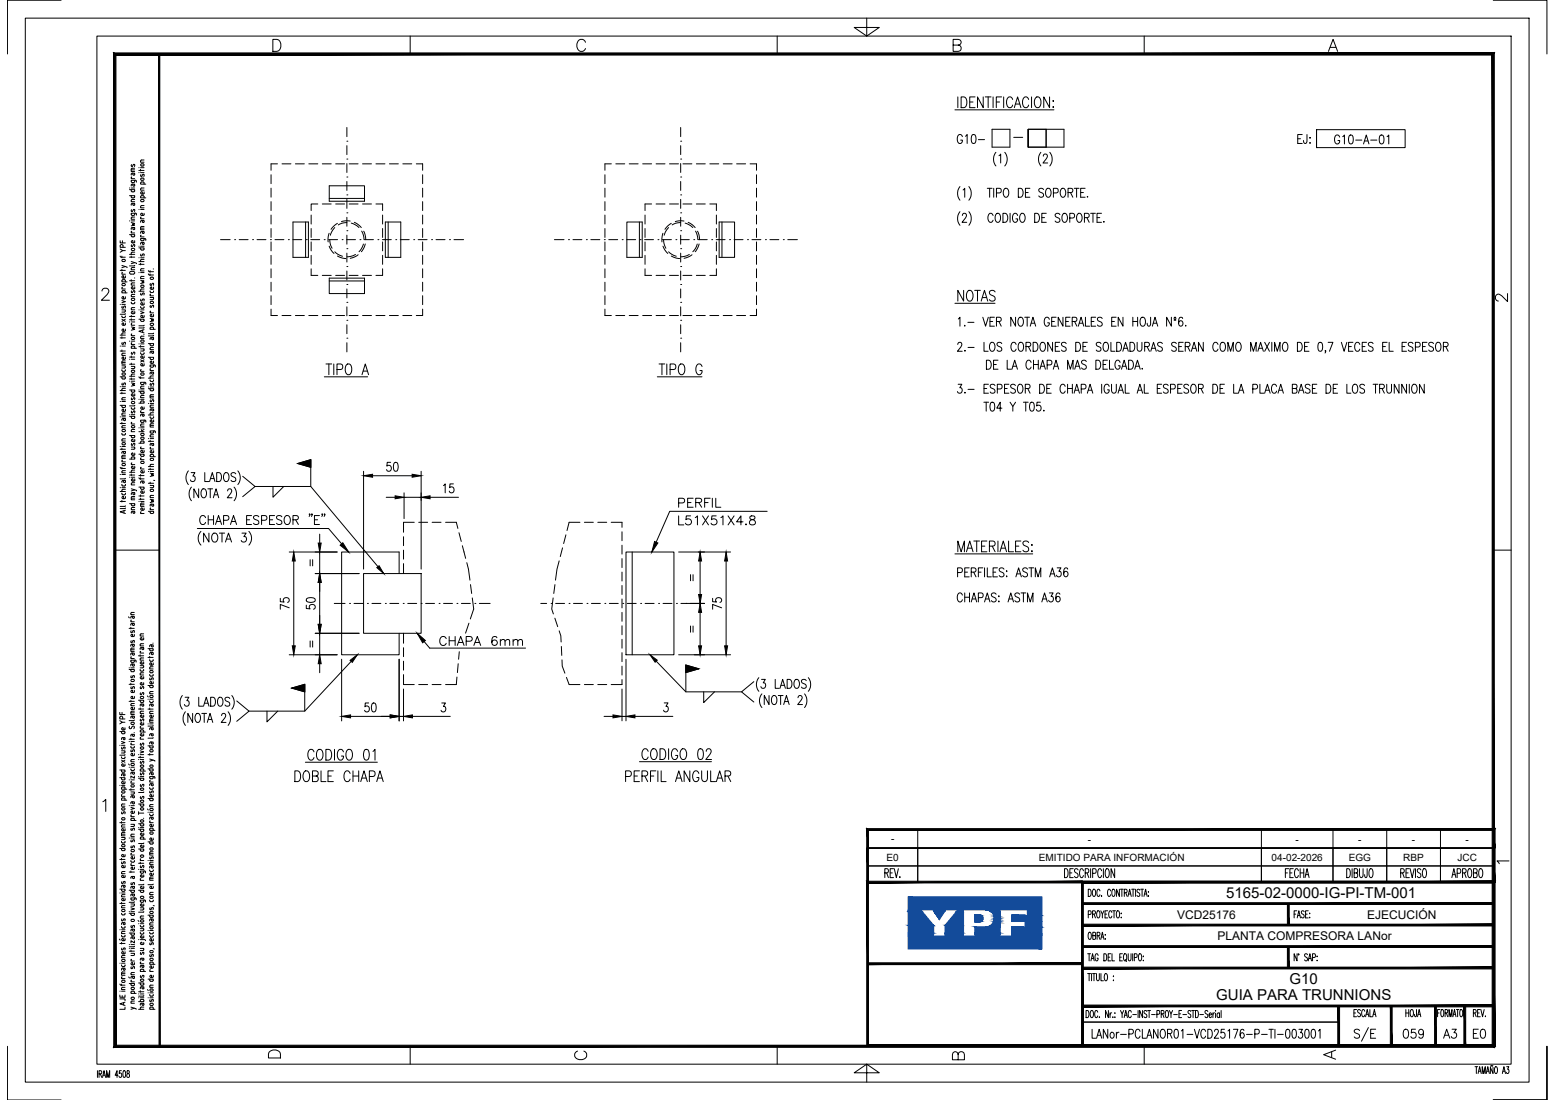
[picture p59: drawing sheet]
<svg xmlns="http://www.w3.org/2000/svg" width="420mm" height="297mm" viewBox="0 0 420 297" stroke-linecap="round" stroke-linejoin="round" font-family="sans-serif">
<defs><g id="words">
<g font-size="4.1">
<text x="331.3" y="242.6">5165-02-0000-IG-PI-TM-001</text>
<text x="348.4" y="265.8">G10</text>
<text x="328.6" y="270.2">GUIA PARA TRUNNIONS</text>
</g>
<g font-size="3.2">
<text x="318" y="248.1">VCD25176</text>
<text x="369.4" y="248.1">EJECUCIÓN</text>
<text x="329" y="253.9">PLANTA COMPRESORA LANor</text>
</g>
<g font-size="2.7">
<text x="240.7" y="227.5">-</text>
<text x="293.9" y="227.5">-</text>
<text x="350.1" y="227.5">-</text>
<text x="367" y="227.5">-</text>
<text x="381.5" y="227.5">-</text>
<text x="396" y="227.5">-</text>
<text x="239.5" y="232.4">E0</text>
<text x="280.7" y="232.4">EMITIDO PARA INFORMACIÓN</text>
<text x="343.6" y="232.4">04-02-2026</text>
<text x="364.4" y="232.4">EGG</text>
<text x="379.2" y="232.4">RBP</text>
<text x="393.8" y="232.4">JCC</text>
</g>
</g></defs>
<!-- layer: AESA-Textos-01 -->
<g fill="none" stroke="#000" stroke-width=".27">
<path d="M258 29.7h26.8M258.8 26.2v2.9M259.7 26.2h.8a1.72 1.72 0 0 1 0 2.9h-.8zM262 27.5h.9M263.5 26.2h-1.5v2.9h1.5M265.7 26.2v2.9l-1.6-2.9v2.9M266.2 26.2h1.6M267 26.2v2.9M268.3 26.2v2.9M269.2 27.5h.9M270.6 26.2h-1.4v2.9M271.2 26.2v2.9"/>
<path d="M273.6 26.9a.85 .85 0 0 0-1-.7 .85 .85 0 0 0-.6 1.1v.7a.85 .85 0 0 0 .6 1.1 .85 .85 0 0 0 1-.7M274.1 29.1l.9-2.9 .8 2.9M274.4 28.1h1.1M277.9 26.9a.85 .85 0 0 0-1-.7 .85 .85 0 0 0-.6 1.1v.7a.85 .85 0 0 0 .6 1.1 .85 .85 0 0 0 1-.7M278.7 26.2v2.9M279.9 26.3l.3-.1a1.4 1.4 0 0 1 1 2.2 .86 .86 0 0 1-1.1 .7 .86 .86 0 0 1-.6-1.1l.1-1.1zM283.6 26.2v2.9l-1.6-2.9v2.9M284.6 27.1v.3zM284.6 28.8v.3zM260.4 78.4v2.9l-1.6-2.9v2.9M261.6 78.6l.2-.2a1.39 1.39 0 0 1 1 2.2 .85 .85 0 0 1-1.1 .7 .85 .85 0 0 1-.6-1.1l.1-1.1zM263.4 78.4h1.5"/>
<path d="M264.1 78.4v2.9M268.9 78.8a.77 .77 0 0 0-1-.4 .77 .77 0 0 0-.5 1l.4 .3a1.23 1.23 0 0 1 1.1 .8v.4a.91 .91 0 0 1-1.6 0M88.1 98.3h1.5M88.9 98.3v2.9M90.2 98.3v2.9M91.1 99.8h1a.78 .78 0 0 0 .5-.8 .78 .78 0 0 0-.5-.7h-1v2.9M93.7 98.4l.2-.1a1.25 1.25 0 0 1 1.1 1.8l-.1 .4a.77 .77 0 0 1-.7 .7 .77 .77 0 0 1-.8-.7l-.1-1.1zM178.1 98.3h1.5M178.9 98.3v2.9M180.2 98.3v2.9M181.1 99.8h1a.78 .78 0 0 0 .5-.8 .78 .78 0 0 0-.5-.7h-1v2.9M183.7 98.4l.2-.1a1.25 1.25 0 0 1 1.1 1.8l-.1 .4a.77 .77 0 0 1-.7 .7 .77 .77 0 0 1-.8-.7l-.1-1.1z"/>
<path d="M189.7 99a.86 .86 0 0 0-1.1-.7 .86 .86 0 0 0-.6 1.1l.1 1.1a.82 .82 0 0 0 1.1 .7 .82 .82 0 0 0 .5-1.1h-.6M258 81.9h10.9M265.1 81.3l.9-2.9 .9 2.9M265.5 80.4h1.1M87.6 101.8h11.7M97.8 101.2l.9-2.9 .9 2.9M98.1 100.2h1.2M177.6 101.8h12.1M258 149.6h21M258.8 149v-2.9l.9 2.9 .9-2.9v2.9M261.1 149l.9-2.9 .9 2.9M261.5 148h1.1"/>
<path d="M263.1 146.1h1.6M263.9 146.1v2.9M265.2 147.5h.9M266.7 146.1h-1.5v2.9h1.5M267.3 147.5h1a.7 .7 0 0 0 .6-.7 .7 .7 0 0 0-.6-.7h-1v2.9M268.1 147.5l.8 1.5M269.6 146.1v2.9M270.2 149l.9-2.9 .9 2.9M270.5 148h1.1M272.5 146.1v2.9h1.4M274.4 147.5h.9M275.8 146.1h-1.4v2.9h1.4"/>
<path d="M277.9 146.5a.77 .77 0 0 0-.9-.4 .77 .77 0 0 0-.5 1l1 .5a.74 .74 0 0 1 .4 .7 .74 .74 0 0 1-.5 .7h-.5l-.5-.4M278.8 147.1v.2zM278.8 148.7v.3zM79.7 208.2h.8a1.72 1.72 0 0 1 0 2.9h-.8zM82.3 208.3l.2-.1a1.28 1.28 0 0 1 1.2 1.8 .91 .91 0 0 1-.9 1.1 .91 .91 0 0 1-.9-1.1v-.7zM82.5 205.8h19.5M84.4 209.6h1a.72 .72 0 0 0 .6-.7 .72 .72 0 0 0-.6-.7h-1v2.9h1a.78 .78 0 0 0 .6-.8 .78 .78 0 0 0-.6-.7M84.8 203a.85 .85 0 0 0-1-.6 .85 .85 0 0 0-.6 1.1v.7a.85 .85 0 0 0 .6 1.1 .85 .85 0 0 0 1-.7M86 202.5l.2-.1a1.26 1.26 0 0 1 1.1 1.8 .91 .91 0 0 1-.9 1.1 .91 .91 0 0 1-.9-1.1l.1-1.2zM86.7 208.2v2.9h1.4M88.1 202.4h.7a1.69 1.69 0 0 1 0 2.9h-.7zM88.6 209.6h.9"/>
<path d="M90.1 208.2h-1.5v2.9h1.5M90.4 202.4v2.9M92.8 203a.85 .85 0 0 0-1.1-.6 .85 .85 0 0 0-.6 1.1l.1 1.1a.81 .81 0 0 0 1.1 .7 .81 .81 0 0 0 .5-1.1h-.6M93.9 202.5l.2-.1a1.26 1.26 0 0 1 1.1 1.8 .91 .91 0 0 1-.8 1.1 .91 .91 0 0 1-.9-1.1l.1-1.2zM94.6 208.9a.77 .77 0 0 0-.8-.8 .77 .77 0 0 0-.8 .8l-.1 1.1a.85 .85 0 0 0 .6 1 .85 .85 0 0 0 1.1-.6M95.4 209.6h1.5M95.4 208.2v2.9M96.9 208.2v2.9M97.5 211.1l.9-2.9 .9 2.9M97.8 210.1h1.1M98.6 202.5l.5-.1a1.71 1.71 0 0 1 .6 2.3l-.3 .4-.5 .2a1.71 1.71 0 0 1-.6-2.4zM99.8 209.7h1a.79 .79 0 0 0 .6-.8 .79 .79 0 0 0-.6-.7h-1v2.9"/>
<path d="M100.8 202.9l.5-.5v2.9M101.8 211.1l.9-2.9 .8 2.9M102.1 210.1h1.1M169 209.7h1a.79 .79 0 0 0 .6-.8 .79 .79 0 0 0-.6-.7h-1v2.9M171.3 209.6h.9M172.8 208.2h-1.5v2.9h1.5M172.8 205.7h19.4M173.5 209.6h1a.72 .72 0 0 0 .5-.7 .72 .72 0 0 0-.5-.7h-1v2.9M174.2 209.6l.8 1.5M175.1 202.9a.86 .86 0 0 0-1-.7 .86 .86 0 0 0-.6 1.1v.7a.86 .86 0 0 0 .6 1.1 .86 .86 0 0 0 1-.7M175.8 209.6h.9M176.2 202.3l.2-.1a1.39 1.39 0 0 1 1 2.2 .85 .85 0 0 1-1 .7 .85 .85 0 0 1-.6-1.1l.1-1.1z"/>
<path d="M177.2 208.2h-1.4v2.9M177.8 208.2v2.9M178.3 202.2h.8a1.72 1.72 0 0 1 0 2.9h-.8zM178.6 208.2v2.9h1.4M180.7 202.2v2.9M182.5 211.1l.9-2.9 .9 2.9M182.9 210.1h1.1M183.1 202.9a.77 .77 0 0 0-.8-.7 .77 .77 0 0 0-.8 .7v1.5a.81 .81 0 0 0 1.1 .7 .81 .81 0 0 0 .5-1.1h-.6M184.2 202.3l.2-.1a1.39 1.39 0 0 1 1 2.2 .85 .85 0 0 1-1.1 .7 .85 .85 0 0 1-.6-1.1l.2-1.1zM186.4 208.2v2.9l-1.6-2.9v2.9M188.8 202.3l.6-.1a1.37 1.37 0 0 1 .7 1.6l-.4 1.2-.5 .1a1.4 1.4 0 0 1-.7-1.7zM188.8 208.9a.77 .77 0 0 0-.7-.8 .77 .77 0 0 0-.8 .8v1.5a.81 .81 0 0 0 1 .7 .81 .81 0 0 0 .5-1.1h-.5"/>
<path d="M189.6 208.2v2a.78 .78 0 0 0 .8 .9 .78 .78 0 0 0 .8-.9v-2M190.8 202.9l.5-.7h.4l.3 .3a1.06 1.06 0 0 1-.2 1.2l-1.1 1.4h1.6M192 208.2v2.9h1.4M193.6 211.1l.9-2.9 .8 2.9M193.9 210.1h1.1M195.9 209.6h1a.72 .72 0 0 0 .6-.7 .72 .72 0 0 0-.6-.7h-1v2.9M196.7 209.6l.7 1.5"/>
</g>
<!-- layer: AESA-Textos-02 -->
<g fill="none" stroke="#000" stroke-width=".27">
<path d="M260 36.9a.71 .71 0 0 0-.8-.6 .71 .71 0 0 0-.5 .9v.6a.72 .72 0 0 0 .6 1 .72 .72 0 0 0 .7-1h-.4M260.9 36.8l.4-.5v2.4M262.7 36.4l.5-.1a1.58 1.58 0 0 1 0 2.4h-.2a1.8 1.8 0 0 1-.3-2.3zM264.4 37.7h1.6M350.6 37.5h.8M351.9 36.3h-1.3v2.4h1.3M353.1 36.3v1.9l-.1 .4h-.6l-.2-.7M353.9 37.2h.2zM354 38.5v.2zM362 37a.71 .71 0 0 0-.9-.5 .71 .71 0 0 0-.5 .9v.5a.72 .72 0 0 0 .7 1 .72 .72 0 0 0 .7-1h-.5M362.8 36.9l.5-.4v2.4M364.6 36.6l.5-.1a1.58 1.58 0 0 1 0 2.4h-.2a1.8 1.8 0 0 1-.3-2.3z"/>
<path d="M366.3 37.8h1.7M368.4 38.9l.8-2.4 .7 2.4M368.7 38.1h.9M370.4 37.8h1.6M372.9 36.6l.5-.1a1.58 1.58 0 0 1 0 2.4h-.2a1.8 1.8 0 0 1-.3-2.3zM374.8 36.9l.4-.4v2.4M259.4 50.4a2.95 2.95 0 0 0 0 3.7M259.4 57.2a2.95 2.95 0 0 0 0 3.6M260 58.2l.4-.6h.4l.3 .5-.2 .8-1 1.1h1.3M260.2 51.3l.5-.5v2.5M261.8 50.4a2.95 2.95 0 0 1 0 3.7M261.8 57.2a2.95 2.95 0 0 1 0 3.6"/>
<path d="M266.8 50.8h1.3M267.4 50.8v2.5M268.3 58.2a.65 .65 0 0 0-1-.5 1.61 1.61 0 0 0 .2 2.3 .71 .71 0 0 0 .8-.5M268.5 50.8v2.5M269.1 41.1a2.95 2.95 0 0 0 0 3.7M269.2 52.1l1.1-.1 .2-.3-.1-.6-.3-.3h-.9v2.5M269.2 57.7l.2-.1a1.33 1.33 0 0 1 1 1 1.33 1.33 0 0 1-.4 1.3l-.2 .1a1.32 1.32 0 0 1-1-.9 1.32 1.32 0 0 1 .4-1.4zM269.9 42l.5-.4v2.4M271 57.6a1.3 1.3 0 0 1 1.3 .8 1.3 1.3 0 0 1-.4 1.5l-.9 .1zM271.5 51l.1-.2a1.29 1.29 0 0 1 1 1 1.29 1.29 0 0 1-.4 1.3l-.2 .2a1.32 1.32 0 0 1-1-1 1.32 1.32 0 0 1 .5-1.3zM271.5 41.1a2.88 2.88 0 0 1 0 3.7M272.9 57.6v2.4"/>
<path d="M275 58.2a.71 .71 0 0 0-.9-.6 .71 .71 0 0 0-.5 .9v.6a.72 .72 0 0 0 .7 .9 .72 .72 0 0 0 .7-.9h-.5M275.1 50.8a1.28 1.28 0 0 1 1.4 .9 1.28 1.28 0 0 1-.4 1.4l-1 .2zM275.9 57.7l.2-.1a1.33 1.33 0 0 1 .9 1 1.33 1.33 0 0 1-.4 1.3l-.2 .1a1.32 1.32 0 0 1-1-.9 1.32 1.32 0 0 1 .5-1.4zM277.1 52h.7M278.3 50.8h-1.2v2.5h1.2M279.6 57.6a1.3 1.3 0 0 1 1.3 .8 1.3 1.3 0 0 1-.4 1.5l-.9 .1zM281.2 41.1a2.95 2.95 0 0 0 0 3.7M281.5 58.8h.7M281.9 42.2l.4-.6h.3l.4 .4-.3 .8-.9 1.2h1.3M282 51.2a.65 .65 0 0 0-.9-.4 .65 .65 0 0 0-.3 .9l1 .5a.66 .66 0 0 1-.2 1 .66 .66 0 0 1-.9-.3M282.7 57.6h-1.2v2.4h1.2M282.9 51l.2-.2a1.3 1.3 0 0 1 1 1 1.3 1.3 0 0 1-.5 1.3l-.2 .2a1.31 1.31 0 0 1-1-1 1.31 1.31 0 0 1 .5-1.3z"/>
<path d="M283.7 41.1a2.95 2.95 0 0 1 0 3.7M284.6 52.1l1.1-.1 .2-.3-.1-.6-.3-.3h-.9v2.5M286.4 58a.65 .65 0 0 0-.8-.4 .65 .65 0 0 0-.4 .8l1 .6a.66 .66 0 0 1-.1 1 .66 .66 0 0 1-1-.3M286.9 51l.1-.2a1.3 1.3 0 0 1 1 1 1.3 1.3 0 0 1-.4 1.3l-.2 .2a1.32 1.32 0 0 1-1-1 1.32 1.32 0 0 1 .5-1.3zM287.3 57.7l.2-.1a1.33 1.33 0 0 1 1 1 1.33 1.33 0 0 1-.5 1.3l-.2 .1a1.32 1.32 0 0 1-1-.9 1.32 1.32 0 0 1 .5-1.4zM288.6 52l1.1-.1 .2-.4-.2-.5-1.1-.2v2.5M289.1 58.9l1.1-.1 .1-.4v-.6l-.4-.2h-.8v2.4M289.2 52l.7 1.3M290.3 50.8h1.2M290.9 50.8v2.5M291.3 57.7l.1-.1a1.33 1.33 0 0 1 1 1 1.33 1.33 0 0 1-.4 1.3l-.2 .1a1.3 1.3 0 0 1-1-.9 1.3 1.3 0 0 1 .5-1.4zM292 52h.7"/>
<path d="M293 58.8l1.1-.2 .2-.3-.1-.5-.4-.2h-.8v2.4M293.2 50.8h-1.2v2.5h1.2M293.7 58.8l.6 1.2M293.8 53v.3zM294.7 57.6h1.3M295.3 57.6v2.4M296.4 58.8h.8M297.6 57.6h-1.2v2.4h1.2M298.3 59.8v.2zM258.8 93l.4-.6 .5 .1 .2 .4-.3 .8-.9 1.2h1.3M258.9 86.1l.5-.4v2.4M260.7 87.8v.3z"/>
<path d="M260.7 94.6v.3zM261.5 87h1.7M261.6 93.8h1.6M265.6 85.7l.7 2.4 .7-2.4M265.9 92.4v2.5h1.1M266.5 97.3a1.3 1.3 0 0 1 1.3 .8 1.3 1.3 0 0 1-.4 1.5l-.9 .1zM267.5 86.8h.7M267.7 92.5l.2-.1a1.32 1.32 0 0 1 1 1 1.32 1.32 0 0 1-.4 1.3l-.2 .2a1.31 1.31 0 0 1-1-1 1.31 1.31 0 0 1 .4-1.4zM268.5 98.4h.7M268.7 85.7h-1.2v2.4h1.2M269.2 86.8l1.1-.1 .2-.3-.2-.6-1.1-.1v2.4M269.7 97.3h-1.2v2.4h1.2"/>
<path d="M269.9 86.8l.6 1.3M270.7 92.8a.65 .65 0 0 0-.8-.4 .65 .65 0 0 0-.4 .8l1 .6 .2 .7a.76 .76 0 0 1-1.3 0M272.1 97.3v2.4h1.2M273.4 99.7l.8-2.4 .7 2.4M273.7 98.9h.9M274.4 85.7v2.4l-1.3-2.4v2.4M274.6 93a.65 .65 0 0 0-1.1-.5 1.6 1.6 0 0 0 .2 2.4 .68 .68 0 0 0 .9-.6M275.4 85.8l.2-.1a1.32 1.32 0 0 1 1 .9 1.32 1.32 0 0 1-.4 1.4l-.2 .1a1.32 1.32 0 0 1-1-1 1.32 1.32 0 0 1 .4-1.3zM275.5 92.5l.2-.1a1.32 1.32 0 0 1 1 1 1.32 1.32 0 0 1-.5 1.3l-.2 .2a1.32 1.32 0 0 1-1-1 1.32 1.32 0 0 1 .5-1.4zM276.9 85.7h1.3M277.2 93.6l1.1-.1 .2-.4-.2-.6-1.1-.1v2.5M277.5 85.7v2.4"/>
<path d="M277.9 93.6l.6 1.3M278.4 88.1l.7-2.4 .7 2.4M278.6 97.9a.71 .71 0 0 0-.9-.6 .71 .71 0 0 0-.5 .9v.6a.71 .71 0 0 0 .5 .9 .71 .71 0 0 0 .9-.6M278.6 87.3h1M279.1 92.4a1.3 1.3 0 0 1 1.4 .8 1.3 1.3 0 0 1-.4 1.5l-1 .2zM279.3 98.4h1.2M279.3 97.3v2.4M280.5 97.3v2.4M281 99.7l.7-2.4 .8 2.4M281.3 98.9h.9M281.4 92.5l.1-.1a1.31 1.31 0 0 1 1.1 1 1.31 1.31 0 0 1-.5 1.3l-.2 .2a1.32 1.32 0 0 1-1-1 1.32 1.32 0 0 1 .5-1.4zM282.9 98.5h.9l.4-.4a.65 .65 0 0 0-.4-.8h-.9v2.4"/>
<path d="M283.5 86.2a.71 .71 0 0 0-.9-.5 .71 .71 0 0 0-.4 .9v.6a.72 .72 0 0 0 .6 .9 .72 .72 0 0 0 .7-.9h-.4M284.2 86.8h.7M284.4 92.4v2.5l-1.3-2.5v2.5M284.6 99.7l.7-2.4 .8 2.4M284.9 98.9h.9M285.1 93.6h.8M285.4 85.7h-1.2v2.4h1.2M286.3 92.4h-1.2v2.5h1.2M287.2 85.7v2.4l-1.3-2.4v2.4M288 86.8h.7M288.1 92.8a.67 .67 0 0 0-.7-.4 .67 .67 0 0 0-.6 .6l.2 .4 .9 .4 .2 .7a.74 .74 0 0 1-1.3 0M288.5 99.7v-2.4l.7 2.4 .7-2.4v2.4"/>
<path d="M289.1 85.7h-1.1v2.4h1.1M289.7 86.8l1.1-.1 .2-.3-.2-.6-1.1-.1v2.4M290.3 86.8l.7 1.3M290.4 99.7l.7-2.4 .8 2.4M290.7 92.4a1.3 1.3 0 0 1 1.3 .8 1.3 1.3 0 0 1-.4 1.5l-.9 .2zM290.7 98.9h.9M291.4 88.1l.7-2.4 .7 2.4M291.6 87.3h.9M292.6 93.6h.7M293.3 85.7v2.4h1.1M293.5 97.6a.68 .68 0 0 0-.7-.4 .68 .68 0 0 0-.6 .7l.2 .3 .9 .5 .2 .6a.73 .73 0 0 1-1.3 0M293.8 92.4h-1.2v2.5h1.2"/>
<path d="M294.9 86.8h.7M296.1 85.7h-1.2v2.4h1.2M296.1 97.3a1.3 1.3 0 0 1 1.3 .8 1.3 1.3 0 0 1-.4 1.5l-.9 .1zM297.5 92.8a.67 .67 0 0 0-.7-.4 .67 .67 0 0 0-.6 .6l.2 .4 .9 .4 .2 .7a.74 .74 0 0 1-1.3 0M297.8 86a.68 .68 0 0 0-.7-.4 .68 .68 0 0 0-.6 .6l.2 .4 .9 .4 .2 .7a.76 .76 0 0 1-1.3 0M298 98.4h.8M298.4 92.5l.2-.1a1.32 1.32 0 0 1 1 1 1.32 1.32 0 0 1-.5 1.3l-.1 .2a1.32 1.32 0 0 1-1-1 1.32 1.32 0 0 1 .4-1.4zM299.2 97.3h-1.2v2.4h1.2M299.8 97.3v2.4h1.1M300.2 92.4v2.5h1.1M300.4 86.8h.7M301.6 85.7h-1.2v2.4h1.2"/>
<path d="M301.7 92.4a1.27 1.27 0 0 1 1.3 .7 1.27 1.27 0 0 1-.2 1.4l-.4 .4h-.7zM302.6 97.9a.71 .71 0 0 0-.8-.6 .71 .71 0 0 0-.5 .9v.6a.72 .72 0 0 0 .7 .9 .72 .72 0 0 0 .6-.9h-.4M303 99.7l.7-2.4 .8 2.4M303.3 98.9h.9M303.4 94.9l.7-2.5 .8 2.5M303.4 85.7v2.4l-1.3-2.4v2.4M303.7 94.1h.9M304.9 97.3a1.3 1.3 0 0 1 1.4 .8 1.3 1.3 0 0 1-.4 1.5l-1 .1zM305.3 92.4a1.3 1.3 0 0 1 1.3 .8 1.3 1.3 0 0 1-.4 1.5l-.9 .2zM306.1 86.8h1.3M306.1 85.7v2.4M306.6 99.7l.7-2.4 .8 2.4"/>
<path d="M306.9 98.9h.9M307.3 92.4v1.8a.65 .65 0 0 0 .6 .7 .65 .65 0 0 0 .6-.7v-1.8M307.4 85.7v2.4M308.4 85.8l.2-.1a1.32 1.32 0 0 1 1 .9 1.32 1.32 0 0 1-.5 1.4l-.2 .1a1.32 1.32 0 0 1-1-1 1.32 1.32 0 0 1 .5-1.3zM308.6 99.5v.2zM309.3 93.6l1.1-.1 .2-.4-.2-.6-1.1-.1v2.5M309.9 93.6l.7 1.3M310.9 85.7v1.8l-.2 .5h-.5l-.2-.7M310.9 94.9l.8-2.5 .7 2.5M311.2 94.1h.9M311.4 88.1l.7-2.4 .7 2.4M311.6 87.3h.9"/>
<path d="M314.1 92.8a.65 .65 0 0 0-.9-.4 .65 .65 0 0 0-.3 .8l1 .6 .2 .7a.76 .76 0 0 1-1.3 0M316.5 85.7v2.4l-1.3-2.4v2.4M317.2 86.5h.5M317.3 85.8l.1-.1a.32 .32 0 0 1 .3 .3 .32 .32 0 0 1-.4 .3zM317.8 92.8a.67 .67 0 0 0-.7-.4 .67 .67 0 0 0-.5 .6l.1 .4 1 .4 .1 .7a.74 .74 0 0 1-1.2 0M318.5 93.6h.7M319.6 86a.52 .52 0 0 0-.9-.2l-.2 .3a1.6 1.6 0 0 0 .5 2 .71 .71 0 0 0 .6-.9 .71 .71 0 0 0-.9-.5l-.2 .6M319.7 92.4h-1.2v2.5h1.2M320.3 93.6l1.1-.1 .1-.4-.1-.6-1.1-.1v2.5M320.4 87.8v.3zM320.9 93.6l.6 1.3M321.9 94.9l.7-2.5 .8 2.5"/>
<path d="M322.2 94.1h.9M325.1 92.4v2.5l-1.3-2.5v2.5M329.1 93a.66 .66 0 0 0-1-.5 1.6 1.6 0 0 0 .2 2.4 .7 .7 0 0 0 .8-.6M330 92.5l.2-.1a1.32 1.32 0 0 1 1 1 1.32 1.32 0 0 1-.4 1.3l-.2 .2a1.32 1.32 0 0 1-1-1 1.32 1.32 0 0 1 .4-1.4zM331.8 94.9v-2.5l.7 2.5 .7-2.5v2.5M334.2 92.5l.2-.1a1.32 1.32 0 0 1 1 1 1.32 1.32 0 0 1-.4 1.3l-.2 .2a1.32 1.32 0 0 1-1-1 1.32 1.32 0 0 1 .4-1.4zM337.9 94.9v-2.5l.8 2.5 .7-2.5v2.5M339.9 94.9l.7-2.5 .8 2.5M340.1 94.1h1M341.7 92.4l1.3 2.5M343 92.4l-1.3 2.5M343.6 92.4v2.5"/>
<path d="M344.4 94.9v-2.5l.7 2.5 .8-2.5v2.5M346.9 92.5l.1-.1a1.31 1.31 0 0 1 1.1 1 1.31 1.31 0 0 1-.5 1.3l-.2 .2a1.32 1.32 0 0 1-1-1 1.32 1.32 0 0 1 .5-1.4zM350.6 92.4a1.27 1.27 0 0 1 1.2 .7 1.27 1.27 0 0 1-.1 1.4l-.5 .4h-.6zM352.5 93.6h.7M353.7 92.4h-1.2v2.5h1.2M356.4 92.5l.4-.1a1.58 1.58 0 0 1 0 2.5h-.2a1.8 1.8 0 0 1-.2-2.4zM358.2 94.7h-.2h.2l-.2 .6M358.9 92.4h1.3l-1 2.5M362.4 92.4l.8 2.5 .7-2.5M364.4 93.6h.7M365.6 92.4h-1.2v2.5h1.2M367.4 93a.64 .64 0 0 0-1-.5 1.6 1.6 0 0 0 .2 2.4 .67 .67 0 0 0 .8-.6"/>
<path d="M368.1 93.6h.7M369.3 92.4h-1.2v2.5h1.2M371 92.8a.64 .64 0 0 0-.8-.4 .64 .64 0 0 0-.4 .8l1 .6 .2 .7a.76 .76 0 0 1-1.3 0M373.6 93.6h.7M374.8 92.4h-1.2v2.5h1.2M375.3 92.4v2.5h1.1M378.8 93.6h.8M380 92.4h-1.2v2.5h1.2M381.8 92.8a.67 .67 0 0 0-.7-.4 .67 .67 0 0 0-.6 .6l.2 .4 .9 .4 .2 .7a.74 .74 0 0 1-1.3 0M382.4 93.7h.9a.66 .66 0 0 0 .5-.6 .66 .66 0 0 0-.5-.7h-.9v2.5M384.4 93.6h.7M385.6 92.4h-1.2v2.5h1.2"/>
<path d="M387.3 92.8a.68 .68 0 0 0-.7-.4 .68 .68 0 0 0-.6 .6l.2 .4 .9 .4 .2 .7a.76 .76 0 0 1-1.3 0M388.2 92.5l.2-.1a1.32 1.32 0 0 1 1 1 1.32 1.32 0 0 1-.4 1.3l-.2 .2a1.32 1.32 0 0 1-1-1 1.32 1.32 0 0 1 .4-1.4zM390 93.6l1.1-.1 .2-.4-.2-.6-1.1-.1v2.5M390.6 93.6l.7 1.3M258.9 103.8h1l-.6 .9a.71 .71 0 0 1 .6 1.1 .71 .71 0 0 1-1.2-.1M260.7 105.9v.3zM261.6 105.1h1.6M265.8 108.6h1.3M265.9 104.9h.7M266.5 108.6v2.4M267.1 103.8h-1.2v2.4h1.2M267.8 108.7l.4-.1a1.58 1.58 0 0 1 0 2.4h-.2a1.8 1.8 0 0 1-.2-2.3z"/>
<path d="M268.8 104.1a.65 .65 0 0 0-.8-.3 .65 .65 0 0 0-.4 .8l1 .5 .2 .7a.76 .76 0 0 1-1.3 0M269.5 105h.8a.66 .66 0 0 0 .5-.6 .66 .66 0 0 0-.5-.6h-.8v2.4M270.7 110.2h-1.4l1-1.6v2.4M271.4 104.9h.7M272.6 103.8h-1.2v2.4h1.2M272.9 108.6l.8 1.2v1.2M274.4 104.1a.65 .65 0 0 0-.9-.3 .65 .65 0 0 0-.3 .8l1 .5 .2 .7a.76 .76 0 0 1-1.3 0M274.4 108.6l-.7 1.2M275.3 103.9l.2-.1a1.32 1.32 0 0 1 1 .9 1.32 1.32 0 0 1-.5 1.4l-.2 .1a1.31 1.31 0 0 1-1-1 1.31 1.31 0 0 1 .5-1.3zM276.5 108.6h1.3M277 104.9l1.1-.1 .2-.3-.2-.6-1.1-.1v2.4M277.2 108.6v2.4"/>
<path d="M277.7 104.9l.6 1.3M278.4 108.7l.5-.1a1.58 1.58 0 0 1 0 2.4h-.2a1.8 1.8 0 0 1-.3-2.3zM280.9 103.8a1.29 1.29 0 0 1 1.3 .8 1.29 1.29 0 0 1-.4 1.5l-.9 .1zM281.1 108.6h-.9l-.1 1.1a.73 .73 0 0 1 1 0 .73 .73 0 0 1 0 1 .73 .73 0 0 1-1 .1l-.1-.2M282 110.8v.2zM282.8 104.9h.8M284 103.8h-1.2v2.4h1.2M287.8 104.3a.64 .64 0 0 0-1-.4 1.6 1.6 0 0 0 .2 2.3 .67 .67 0 0 0 .8-.6M288.5 104.9h1.3M288.5 103.8v2.4M289.8 103.8v2.4M290.2 106.2l.7-2.4 .8 2.4"/>
<path d="M290.5 105.4h.9M292.1 105h.9a.66 .66 0 0 0 .5-.6 .66 .66 0 0 0-.5-.6h-.9v2.4M293.8 106.2l.7-2.4 .8 2.4M294.1 105.4h.9M297.7 103.8v2.4M299.7 104.3a.71 .71 0 0 0-.9-.5 .71 .71 0 0 0-.5 .9v.6a.72 .72 0 0 0 .7 .9 .72 .72 0 0 0 .7-.9h-.5M300.3 103.8v1.7a.65 .65 0 0 0 .7 .7 .65 .65 0 0 0 .6-.7v-1.7M302.1 106.2l.7-2.4 .8 2.4M302.4 105.4h.9M304 103.8v2.4h1.1M307.3 106.2l.7-2.4 .7 2.4M307.5 105.4h.9"/>
<path d="M309.2 103.8v2.4h1.1M312.7 104.9h.7M313.9 103.8h-1.2v2.4h1.2M315.6 104.1a.65 .65 0 0 0-.8-.3 .65 .65 0 0 0-.4 .8l1 .5 .2 .7a.76 .76 0 0 1-1.3 0M316.3 105h.8a.67 .67 0 0 0 .5-.6 .67 .67 0 0 0-.5-.6h-.8v2.4M318.2 104.9h.8M319.4 103.8h-1.2v2.4h1.2M321.2 104.1a.64 .64 0 0 0-.9-.3 .64 .64 0 0 0-.3 .8l1 .5 .2 .7a.76 .76 0 0 1-1.3 0M322.1 103.9l.2-.1a1.31 1.31 0 0 1 1 .9 1.31 1.31 0 0 1-.5 1.4l-.2 .1a1.32 1.32 0 0 1-1-1 1.32 1.32 0 0 1 .5-1.3zM323.8 104.9l1.2-.1 .1-.3-.1-.6-1.2-.1v2.4M324.5 104.9l.6 1.3M327.7 103.8a1.3 1.3 0 0 1 1.3 .8 1.3 1.3 0 0 1-.4 1.5l-.9 .1z"/>
<path d="M329.6 104.9h.8M330.8 103.8h-1.2v2.4h1.2M333.3 103.8v2.4h1.1M334.6 106.2l.8-2.4 .7 2.4M334.9 105.4h.9M338.5 105l1.1-.1 .2-.3-.2-.7-1.1-.1v2.4M340.4 103.8v2.4h1.1M341.7 106.2l.8-2.4 .7 2.4M342 105.4h.9M344.9 104.3a.65 .65 0 0 0-1-.4 1.62 1.62 0 0 0 .2 2.3 .67 .67 0 0 0 .8-.6M345.3 106.2l.8-2.4 .7 2.4M345.6 105.4h.9"/>
<path d="M349.2 104.9l1.1-.1 .2-.3-.2-.6-1.1-.1v2.4h.8l.5-.5a.62 .62 0 0 0-.5-.8M350.8 106.2l.8-2.4 .7 2.4M351.1 105.4h.9M354 104.1a.65 .65 0 0 0-.9-.3 .65 .65 0 0 0-.3 .8l1 .5 .2 .7a.76 .76 0 0 1-1.3 0M354.6 104.9h.7M355.8 103.8h-1.2v2.4h1.2M358.3 103.8a1.3 1.3 0 0 1 1.3 .8 1.3 1.3 0 0 1-.4 1.5l-.9 .1zM360.2 104.9h.8M361.4 103.8h-1.2v2.4h1.2M363.9 103.8v2.4h1.1M365.8 103.9l.2-.1a1.32 1.32 0 0 1 1 .9 1.32 1.32 0 0 1-.5 1.4l-.2 .1a1.32 1.32 0 0 1-1-1 1.32 1.32 0 0 1 .5-1.3zM368.7 104.1a.69 .69 0 0 0-.7-.4 .69 .69 0 0 0-.6 .6l.2 .4 .9 .4 .2 .7a.75 .75 0 0 1-1.3 0"/>
<path d="M371 103.8h1.3M371.7 103.8v2.4M372.8 104.9l1.1-.1 .2-.3-.2-.6-1.1-.1v2.4M373.4 104.9l.7 1.3M374.7 103.8v1.7a.65 .65 0 0 0 .6 .7 .65 .65 0 0 0 .7-.7v-1.7M378 103.8v2.4l-1.3-2.4v2.4M380 103.8v2.4l-1.2-2.4v2.4M380.8 103.8v2.4M381.8 103.9l.2-.1a1.32 1.32 0 0 1 1 .9 1.32 1.32 0 0 1-.5 1.4l-.1 .1a1.31 1.31 0 0 1-1.1-1 1.31 1.31 0 0 1 .5-1.3zM384.8 103.8v2.4l-1.3-2.4v2.4M258.7 154.6h.9a.66 .66 0 0 0 .5-.6 .66 .66 0 0 0-.5-.7h-.9v2.5M260.7 154.5h.7"/>
<path d="M261.9 153.3h-1.2v2.5h1.2M262.4 154.5l1.1-.1 .2-.4-.1-.4-.4-.3h-.8v2.5M263.1 154.5l.6 1.3M264.4 154.5h.7M265.6 153.3h-1.2v2.5M266 153.3v2.5M266.8 153.3v2.5h1.1M268.3 154.5h.7M269.5 153.3h-1.2v2.5h1.2M271.3 153.7a.64 .64 0 0 0-.8-.4 .64 .64 0 0 0-.4 .8l1 .6a.66 .66 0 0 1-.2 1.1 .66 .66 0 0 1-.9-.4M271.9 155.6h.2zM272 154.1v.3z"/>
<path d="M274.5 155.8l.7-2.5 .8 2.5M274.8 155h.9M277.6 153.7a.68 .68 0 0 0-.7-.4 .68 .68 0 0 0-.6 .6l.2 .4 1 .4 .1 .7a.73 .73 0 0 1-1.3 0M278 153.3h1.3M278.6 153.3v2.5M279.7 155.8v-2.5l.8 2.5 .7-2.5v2.5M283.6 155.8l.8-2.5 .7 2.5M283.9 155h.9M285.6 153.3h1.1l-.6 1a.71 .71 0 0 1 .6 1.1 .71 .71 0 0 1-1.2-.1M288.5 153.7l-.1-.2-.4-.2a1.45 1.45 0 0 0 0 2.5 .69 .69 0 0 0 .6-1 .69 .69 0 0 0-1.1-.2l-.1 .4M260 160.7a.71 .71 0 0 0-.8-.6 .71 .71 0 0 0-.5 .9v.6a.71 .71 0 0 0 .5 .9 .71 .71 0 0 0 .8-.5M260.7 160.1v2.4"/>
<path d="M260.7 161.3h1.3M262 160.1v2.4M262.4 162.5l.8-2.4 .7 2.4M262.7 161.7h.9M264.4 161.4h.8a.67 .67 0 0 0 .5-.7 .67 .67 0 0 0-.5-.6h-.8v2.4M266 162.5l.8-2.4 .7 2.4M266.3 161.7h.9M269.2 160.5a.64 .64 0 0 0-.9-.4 .64 .64 0 0 0-.4 .8l1.1 .6a.66 .66 0 0 1-.2 1 .66 .66 0 0 1-.9-.3M269.8 162.4h.2zM269.9 160.9v.2zM272.4 162.5l.7-2.4 .8 2.4M272.6 161.7h1"/>
<path d="M275.5 160.5a.63 .63 0 0 0-.8-.4 .63 .63 0 0 0-.4 .8l1 .6a.66 .66 0 0 1-.1 1 .66 .66 0 0 1-1-.3M275.9 160.1h1.3M276.5 160.1v2.4M277.6 162.5v-2.4l.8 2.4 .7-2.4v2.4M281.5 162.5l.7-2.4 .8 2.4M281.8 161.7h.9M283.5 160.1h1l-.5 .9a.71 .71 0 0 1 .6 1.1 .71 .71 0 0 1-1.3 0M286.4 160.5l-.1-.3-.5-.1a1.45 1.45 0 0 0 .1 2.4 .69 .69 0 0 0 .6-.9 .69 .69 0 0 0-1.1-.2l-.1 .3"/>
</g>
<!-- layer: AESA-Simbologia -->
<path d="M268.1 34.9h4.8v4.8h-4.8zM273.9 37.1h2.4M277.8 34.9h9.7v4.8h-9.7zM277.8 34.9v4.8v-4.8h4.9v4.8h-4.9M355.7 35v4.9v-4.9h24v4.9h-24" fill="none" stroke="#000" stroke-width=".27"/>
<!-- layer: AESA-Existente -->
<g fill="none" stroke="#000" stroke-width=".27">
<path d="M73.2 47.2v2.4M73.2 50.8v2.4M73.2 54.4v2.5M73.2 58.1v2.4M75 44.2h-1.8v1.8M76.2 44.2h2.4M79.8 44.2h2.4M83.4 44.2h2.5M84.1 58.1v2.4M85.9 55.1h-1.8v1.8M87.1 44.2h2.4M87.1 55.1h2.4"/>
<path d="M90.7 44.2h2.4M90.7 55.1h2.4M94.3 44.2h2.5M94.3 55.1h2.5M94.6 59.7l-1.4-.1-.9 .2M98 44.2h2.4M98 55.1h2.4M101.6 44.2h2.4M101.6 55.1h1.8v1.8M103.4 58.1v2.4M105.2 44.2h2.4M108.8 44.2h2.5"/>
<path d="M112.5 44.2h1.7v1.8M114.2 47.2v2.4M114.2 50.8v2.4M114.2 54.4v2.5M114.2 58.1v2.4M163.4 47.2v2.4M163.4 50.8v2.4M163.4 54.4v2.5M163.4 58.1v2.4M165.2 44.2h-1.8v1.8M166.4 44.2h2.4M170 44.2h2.4"/>
<path d="M173.7 44.2h2.4M174.3 58.1v2.4M176.1 55.1h-1.8v1.8M177.3 44.2h2.4M177.3 55.1h2.4M180.9 44.2h2.4M180.9 55.1h2.4M184.5 44.2h2.4M184.5 55.1h2.4M184.8 59.7l-1.4-.1-.9 .2M188.2 44.2h2.4M188.2 55.1h2.4"/>
<path d="M191.8 44.2h2.4M191.8 55.1h1.8v1.8M193.6 58.1v2.4M195.4 44.2h2.4M199 44.2h2.5M202.7 44.2h1.7v1.8M204.4 47.2v2.4M204.4 50.8v2.4M204.4 54.4v2.5M204.4 58.1v2.4M73.2 61.7v2.4M73.2 65.3v2.4"/>
<path d="M73.2 68.9v2.5M73.2 72.6v2.4M73.2 76.2v2.4M73.2 79.8v2.5M84.1 61.7v2.4M84.1 65.3v2.4M84.1 68.9v2.5M84.1 72.6v1.8h1.8M87.1 74.4h2.4M88.9 63l-.3 1.4 .1 .9M88.9 66.5l.6 1 .7 .9M89.1 64.7l.2 1.5 .4 .8"/>
<path d="M90.4 61.5l-.8 1.1-.3 .9M90.5 68l.7 .6 1.3 .6M90.7 74.4h2.4M91.2 60.3l-1.7 1.6M91.2 69.1l1.4 .6 .9 .1M93.7 60.1l-1.3 .2-1 .4M94.3 74.4h2.5M94.9 60.2l1 .5 1.1 .8M95.7 60l1.2 .7 .7 .8M96.1 68.7l-1.3 .5-1.1 .1M96.8 68.8l-1 .6-1.2 .4M97.7 62.4l.5 1.1 .2 1.2"/>
<path d="M98 74.4h2.4M98.2 65.9l-.5 1.2-.7 .9M98.3 62.4l.4 1 .1 1.3M98.7 65.9l-.5 1.3-.6 .8M103.4 61.7v2.4M103.4 65.3v2.4M103.4 68.9v2.5M103.4 72.6v1.8h-1.8M114.2 61.7v2.4M114.2 65.3v2.4M114.2 68.9v2.5M114.2 72.6v2.4"/>
<path d="M114.2 76.2v2.4M114.2 79.8v2.5M163.4 61.7v2.4M163.4 65.3v2.4M163.4 68.9v2.5M163.4 72.6v2.4M163.4 76.2v2.4M163.4 79.8v2.5M174.3 72.6v1.8h1.8M174.3 61.7v2.4M174.3 65.3v2.4M174.3 68.9v2.5"/>
<path d="M177.3 74.4h2.4M179.1 63l-.2 2.3M179.1 66.5l.5 1 .8 .9M179.3 64.7l.1 .9 .5 1.4M180.7 61.5l-.9 1.1-.3 .9M180.7 68l.7 .6 1.3 .6M180.9 74.4h2.4M181.4 60.3l-.9 .6-.8 1M181.4 69.1l1.4 .6 .8 .1M183.9 60.1l-1.4 .2-.9 .4M184.5 74.4h2.4M185.1 60.2l1 .5 1.1 .8"/>
<path d="M185.9 60l1.2 .7 .7 .8M186.2 68.7l-1.2 .5-1.1 .1M187 68.8l-1 .6-1.2 .4M187.9 62.4l.5 1.1 .2 1.2M188.2 74.4h2.4M188.4 65.9l-.5 1.2-.7 .9M188.5 62.4l.4 1 .1 1.3M188.9 65.9l-.5 1.3-.6 .8M193.6 72.6v1.8h-1.8M193.6 61.7v2.4M193.6 65.3v2.4M193.6 68.9v2.5"/>
<path d="M204.4 61.7v2.4M204.4 65.3v2.4M204.4 68.9v2.5M204.4 72.6v2.4M204.4 76.2v2.4M204.4 79.8v2.5M73.2 83.5v1.7h1.8M76.2 85.2h2.4M79.8 85.2h2.4M83.4 85.2h2.5M87.1 85.2h2.4M90.7 85.2h2.4"/>
<path d="M94.3 85.2h2.5M98 85.2h2.4M101.6 85.2h2.4M105.2 85.2h2.4M108.8 85.2h2.5M114.2 83.5v1.7h-1.7M163.4 83.5v1.7h1.8M166.4 85.2h2.4M170 85.2h2.4M173.7 85.2h2.4M177.3 85.2h2.4M180.9 85.2h2.4"/>
<path d="M184.5 85.2h2.4M188.2 85.2h2.4M191.8 85.2h2.4M195.4 85.2h2.4M199 85.2h2.5M204.4 83.5v1.7h-1.7M109 144.9v2.4M109 148.6v2.4M109 152.2v2.7M111.9 141h-2.9v2.7M113.1 141h2.4M116.8 141h2.4"/>
<path d="M120.4 141h2.9l.4 1.7M124 143.9l.6 2.3M124.9 147.4l.9 3.4M126.1 151.9l.9 4.8M127.1 157.9l.3 2.4M149.9 157.9l-.3 2.4M151.1 151.5l-.6 2.2-.4 3M152 147.9l-.6 2.4M152.9 144.4l-.6 2.4M156.7 141h-2.9l-.6 2.3M157.9 141h2.4M161.5 141h2.4"/>
<path d="M165.1 141h3v1.4M168.1 143.6v2.4M168.1 147.2v2.4M168.1 150.8v2.5M168.1 154.5v2.4M168.1 158.1v2.4M109 171v2.7M109 174.9v2.4M109 178.5v2.5M123.8 179.2l-.2 2.4M124.1 176l-.2 2M126.7 168.3l-.9 2.7"/>
<path d="M127.6 161.5l.4 3-.9 2.6M149.5 161.5l-.4 3 .4 1.3M149.9 166.9l.8 2.3M151.1 170.4l.4 1.3 .1 1.7M151.7 174.6l.1 2.4M151.8 178.2l.1 1.7 .7 1.9M168.1 161.7v2.5M168.1 165.4v2.4M168.1 169v2.4M168.1 172.6v2.4M168.1 176.2v2.5M168.1 179.9v2.4"/>
<path d="M109 182.2v2.7h2.9M113.1 184.9h2.4M116.8 184.9h2.4M123.5 182.8l-.2 2.1h-2.9M153.1 182.9l.7 2h2.9M157.9 184.9h2.4M161.5 184.9h2.4M168.1 183.5v1.4h-3"/>
</g>
<!-- layer: AESA-Ejes -->
<g fill="none" stroke="#000" stroke-width=".27">
<path d="M93.7 38.1h.1M93.7 34.4v2.5M93.7 39.3v2.4M183.9 38.1h.1M183.9 34.4v2.5M183.9 39.3v2.4M93.7 57.5h.1M93.7 52.6h.1M93.7 47.8h.1M93.7 43h.1M93.7 44.2v2.4M93.7 49v2.4"/>
<path d="M93.7 53.8v2.5M93.7 58.7v2.4M183.9 57.5h.1M183.9 52.6h.1M183.9 47.8h.1M183.9 43h.1M183.9 44.2v2.4M183.9 49v2.4M183.9 53.8v2.5M183.9 58.7v2.4M59.6 64.7h2.6M63.4 64.7h.1"/>
<path d="M64.6 64.7h2.4M68.2 64.7h.1M69.4 64.7h2.5M73.1 64.7h.1M74.3 64.7h2.4M77.9 64.7h.1M79.1 64.7h2.4M82.8 64.7h.1M84 64.7h2.4M87.6 64.7h.1M88.8 64.7h2.4M92.4 64.7h.1"/>
<path d="M93.6 64.7h2.5M93.7 76.8h.1M93.7 72h.1M93.7 67.1h.1M93.7 62.3h.1M93.7 63.5v2.4M93.7 68.4v2.4M93.7 73.2v2.4M93.7 78v2.4M97.3 64.7h.1M98.5 64.7h2.4M102.1 64.7h.1"/>
<path d="M103.3 64.7h2.4M106.9 64.7h.1M108.1 64.7h2.5M111.8 64.7h.1M113 64.7h2.4M116.6 64.7h.1M117.8 64.7h2.4M121.5 64.7h.1M122.7 64.7h2.6M149.8 64.7h2.6M153.6 64.7h.1M154.8 64.7h2.4"/>
<path d="M158.4 64.7h.1M159.6 64.7h2.5M163.3 64.7h.1M164.5 64.7h2.4M168.1 64.7h.1M169.3 64.7h2.4M173 64.7h.1M174.2 64.7h2.4M177.8 64.7h.1M179 64.7h2.4M182.6 64.7h.1M183.8 64.7h2.4"/>
<path d="M183.9 76.8h.1M183.9 72h.1M183.9 67.1h.1M183.9 62.3h.1M183.9 63.5v2.4M183.9 68.4v2.4M183.9 73.2v2.4M183.9 78v2.4M187.5 64.7h.1M188.7 64.7h2.4M192.3 64.7h.1M193.5 64.7h2.4"/>
<path d="M197.1 64.7h.1M198.4 64.7h2.4M202 64.7h.1M203.2 64.7h2.4M206.8 64.7h.1M208 64.7h2.4M211.6 64.7h.1M212.9 64.7h2.6M93.7 91.3h.1M93.7 86.5h.1M93.7 81.6h.1M93.7 82.9v2.4"/>
<path d="M93.7 87.7v2.4M93.7 92.5v2.5M183.9 91.3h.1M183.9 86.5h.1M183.9 81.6h.1M183.9 82.9v2.4M183.9 87.7v2.4M183.9 92.5v2.5M90.3 162.9h2.9M94.4 162.9h.1M95.7 162.9h2.4M99.3 162.9h.1"/>
<path d="M100.5 162.9h2.4M104.1 162.9h.1M105.3 162.9h2.4M108.9 162.9h.1M110.2 162.9h2.4M113.8 162.9h.1M115 162.9h2.4M118.6 162.9h.1M119.8 162.9h2.5M123.5 162.9h.1M124.7 162.9h2.4M128.3 162.9h.1"/>
<path d="M129.5 162.9h2.9M146.1 162.9h1.6M148.9 162.9h.1M150.1 162.9h2.4M153.8 162.9h.1M155 162.9h2.4M158.6 162.9h.1M159.8 162.9h2.4M163.4 162.9h.1M164.6 162.9h2.4M168.3 162.9h.1M169.5 162.9h2.4"/>
<path d="M173.1 162.9h.1M174.3 162.9h2.4M177.9 162.9h.1M179.2 162.9h2.4M182.8 162.9h.1M184 162.9h1.6"/>
</g>
<!-- layer: AESA-Soportes -->
<g fill="none" stroke="#000" stroke-width=".27">
<path d="M79.2 60h4.1v9.5h-4.1zM82.6 60v9.5M89 50.2h9.5v4.1h-9.5zM89 53.6h9.5M104.1 60h4.2v9.5h-4.2zM104.9 60v9.5M169.4 60h4.1v9.5h-4.1zM172.8 60v9.5M194.3 60h4.2v9.5h-4.2zM195.1 60v9.5M89 75.1h9.5v4.2h-9.5zM89 75.9h9.5"/>
<path d="M98.2 154.9h15.6v16.1h-15.6zM107.8 154.9v-5.8h-15.5v27.7h15.5v-5.8M169.1 149.1h13v27.7h-13zM170.8 149.1v27.7"/>
</g>
<!-- layer: AESA-Cotas -->
<g fill="none" stroke="#000" stroke-width=".27">
<path d="M50.9 127.2a2.89 2.89 0 0 0 0 3.6M51.6 127.6h1.1l-.6 1a.71 .71 0 0 1 .6 1 .71 .71 0 0 1-1.2 0M51.7 131.5a2.95 2.95 0 0 0 0 3.7M53.7 132v2.4l-1.3-2.4v2.4M54.7 132.1l.2-.1a1.3 1.3 0 0 1 1 1 1.3 1.3 0 0 1-.5 1.3l-.2 .1a1.31 1.31 0 0 1-1-1 1.31 1.31 0 0 1 .5-1.3zM55.3 127.6v2.4h1.1M55.5 139.8a.8 .8 0 0 0-.9-.6 .8 .8 0 0 0-.6 .9v.6a.8 .8 0 0 0 .6 .9 .8 .8 0 0 0 .9-.5M56.2 132h1.2M56.3 139.2v2.4M56.6 130l.8-2.4 .7 2.4M56.8 132v2.4M56.9 129.2h.9"/>
<path d="M57.6 134.4l.8-2.4 .7 2.4M57.7 139.2v2.4M57.9 133.6h.9M58.5 127.6a1.3 1.3 0 0 1 1.4 .8 1.3 1.3 0 0 1-.4 1.5l-1 .1zM60.8 127.7l.1-.1a1.31 1.31 0 0 1 1.1 1 1.31 1.31 0 0 1-.5 1.3l-.2 .1a1.3 1.3 0 0 1-1-.9 1.3 1.3 0 0 1 .5-1.4zM61.5 132.6l.4-.6 .5 .1 .2 .3-.3 .9-.9 1.1h1.3M63.2 131.5a2.88 2.88 0 0 1 0 3.7M63.7 128a.65 .65 0 0 0-.8-.4 .65 .65 0 0 0-.4 .8l1 .6 .2 .7a.76 .76 0 0 1-1.3 0M64.3 127.2a2.89 2.89 0 0 1 0 3.6M65.6 128.6l3.3 2.8-3.3 2.7M68 139.2h-1.4v2.4h1.4M68.9 131.4h15.1l18.1 21.6"/>
<path d="M69.9 139.6a.78 .78 0 0 0-.8-.4 .78 .78 0 0 0-.6 .6l.4 .5 .8 .3a.59 .59 0 0 1 0 .9 .93 .93 0 0 1-1.2-.2M73.8 131.4v2.9l2.9-2.9M74.2 139.2h-1.4v2.4h1.4M76.2 139.6a.78 .78 0 0 0-.8-.4 .78 .78 0 0 0-.7 .6l.2 .3 1 .5a.59 .59 0 0 1 0 .9 .93 .93 0 0 1-1.2-.2M77.2 139.3a1.08 1.08 0 0 1 1.2 .5 1.08 1.08 0 0 1-.1 1.3 .8 .8 0 0 1-.9 .5 .8 .8 0 0 1-.6-.9v-.6zM80.4 125.2l3.6-1.1v2.1zM83.7 138.9h-.2h.2l-.2 .6M84 124.1v7.3M84.3 138.9h-.2h.2l-.2 .6M86.3 139.2h-1.3v2.4h1.3M87.1 138.9h-.2h.2l-.2 .6M87.8 138.9h-.2h.2l-.2 .6"/>
<path d="M98.2 127.3v26.4M100.7 128.5h10.7M104.4 134.3h2.4M105.6 124.8h-1l-.1 1.1a.74 .74 0 0 1 1.1 0 .74 .74 0 0 1 0 1.1 .74 .74 0 0 1-1.1 0v-.2M106.6 125l.4-.2a1.38 1.38 0 0 1 .5 2l-.2 .4-.5 .1a1.8 1.8 0 0 1-.2-2.3zM109.2 133.1v6.9M109.2 134.3h4.6M113.8 127.3v26.4M116.2 134.3h7.7M119.8 131.1l.5-.4v2.4M122.5 130.7h-.9l-.1 1a.73 .73 0 0 1 1 .1 .73 .73 0 0 1 0 1 .73 .73 0 0 1-1 0l-.1-.2M183.4 135.8l1.4-.1 .2-.4-.1-.5-.5-.3h-1v2.5"/>
<path d="M183.4 139.3v2.4h1.4M185.8 135.7h.9M186.6 139.3h-1.2l-.1 1a.86 .86 0 0 1 1.3 0 .86 .86 0 0 1-.1 1.3 .86 .86 0 0 1-1.3-.3M187.3 134.5h-1.5v2.5h1.5M187.9 139.8l.5-.5v2.4M188 135.7l1.4-.1 .2-.4-.1-.4-.5-.3h-1v2.5M188.8 135.7l.8 1.3M189.8 139.3l1.6 2.4M190.4 135.7h.9M191.4 139.3l-1.6 2.4M191.9 134.5h-1.5v2.5M192.5 134.5v2.5"/>
<path d="M193.4 134.5v2.5h1.4M193.5 139.3h-1.1l-.2 1a.86 .86 0 0 1 1.3 0 .86 .86 0 0 1-.1 1.3 .86 .86 0 0 1-1.3-.3M194.8 139.8l.5-.5v2.4M196.7 139.3l1.7 2.4M198.4 139.3l-1.7 2.4M202.7 139.4a.49 .49 0 0 0 .2 .8 .87 .87 0 0 1 1 .4 .87 .87 0 0 1 0 1 .95 .95 0 0 1-1.4-.3 .94 .94 0 0 1 1.1-1.1 .49 .49 0 0 0 .3-.8zM207.3 138.1h-26.3l-4.9 11M53.3 142.7h35.5l5.4 6.4M54.3 143.5a2.66 2.66 0 0 0 0 3.7M56.3 140.4h1.4M56.5 144v2.4l-1.5-2.4v2.4M57.6 144.1a1.08 1.08 0 0 1 1.2 .4 1.08 1.08 0 0 1-.1 1.3 .79 .79 0 0 1-.9 .6 .79 .79 0 0 1-.6-.9v-.6z"/>
<path d="M58.2 141.6l.9-2.4 .8 2.4M58.5 140.8h1.1M59.3 144h1.4M60 144v2.4M60.4 140.5h.9a.65 .65 0 0 0 .6-.6 .65 .65 0 0 0-.6-.7h-.9v2.4M60.9 146.4l.8-2.4 .9 2.4M61.2 145.6h1.1M62.3 141.6l.8-2.4 .8 2.4M62.6 140.8h1M65.4 144h1.1l-.6 .9a.75 .75 0 0 1 .6 1.2 .75 .75 0 0 1-1.3-.2M66.6 140.4h.9M67.2 143.5a2.72 2.72 0 0 1 0 3.7"/>
<path d="M70.7 140.5h.9a.65 .65 0 0 0 .5-.6 .65 .65 0 0 0-.5-.7h-.9v2.4M72.8 140.4h.9M78.1 149.1h13M79.2 140.4l1.2-.1 .2-.4-.1-.4-.4-.3h-.9v2.4M79.4 151.5v22.9M79.9 140.4l.7 1.2M83.8 151.1v1.7M84.5 151.1v1.7M85 140.4h.8M85.2 154.9h11.8M86.4 144.2v2.4M86.4 149.1v5.8"/>
<path d="M86.4 157.3v11.3M183.4 149.1h14M186.6 155.2v1.6M187.3 155.2v1.6M189.2 151.5v9M196.2 151.5v22.9M200.8 140.9h-1.8l1.2-1.6v2.4M201.5 141.6h.2zM75.7 161.6v.9l1.1 .1a.74 .74 0 0 1 .1-1 .74 .74 0 0 1 1 0 .74 .74 0 0 1 0 1l-.2 .1M78.1 164.1l-2.4-.9v1.3M78.1 176.8h13M82.8 163.4v.9l1 .1a.73 .73 0 0 1 .1-1 .73 .73 0 0 1 1 0 .73 .73 0 0 1 0 1l-.2 .1"/>
<path d="M82.9 161.7l.9-.3a1.03 1.03 0 0 1 1.4 .7 1.58 1.58 0 0 1-2.4 0zM83.8 173.1v1.6M84.5 173.1v1.6M85.2 171h11.8M86.4 171v5.8M86.4 179.2v2.5M92.3 178v16.7M94.9 178.6l-12.6 13.4h-15M107.8 178v16.7M112.7 171l3.4 4h25.9M120.6 172.5a.9 .9 0 0 0-1.1-.6 .9 .9 0 0 0-.7 .9v.6a.89 .89 0 0 0 .8 .9 .89 .89 0 0 0 1-.6M121.4 171.9v2.4"/>
<path d="M121.4 173h1.6M123 171.9v2.4M123.5 174.3l1-2.4 .9 2.4M123.9 173.5h1.2M126 173.2h1l.6-.5a.64 .64 0 0 0-.6-.8h-1v2.4M128 174.3l1-2.4 .9 2.4M128.4 173.5h1.1M134.3 172.2a.73 .73 0 0 0-1.1-.2 1.45 1.45 0 0 0 .4 2.3 .75 .75 0 0 0 .8-.7 .75 .75 0 0 0-.7-.8 .75 .75 0 0 0-.8 .7M135.2 173.2l.6-.5 .5 .1 .2 1.5M135.2 172.7v1.6M136.5 173.2l.5-.5 .6 .1 .1 1.5M138.6 173.2l.6-.5 .6 .1 .1 1.5"/>
<path d="M138.6 172.7v1.6M139.9 173.2l.6-.5 .6 .1 .1 1.5M169.1 178v16.7M177.3 178.5l8 8.3h15.1M183.4 176.8h14M185.3 179.6l3.5 1-3.5 1zM185.3 179.6v7.2M185.4 162.9h5M186.6 169v1.7M187.3 169v1.7M189.2 165.4v9M192.6 161.6v.9l1 .1a.74 .74 0 0 1 .1-1 .74 .74 0 0 1 1 0 .74 .74 0 0 1 .1 1l-.3 .1"/>
<path d="M195 164.1l-2.4-.9v1.3M49.3 187.8a2.95 2.95 0 0 0 0 3.7M50 188.3h1l-.5 .9a.72 .72 0 0 1 .6 1.1 .72 .72 0 0 1-1.3-.1M50.1 192.2a2.95 2.95 0 0 0 0 3.7M52 192.6v2.5l-1.2-2.5v2.5M53.1 192.8l.1-.2a1.32 1.32 0 0 1 1 1 1.32 1.32 0 0 1-.4 1.4l-.2 .1a1.33 1.33 0 0 1-1-1 1.33 1.33 0 0 1 .5-1.3zM53.7 188.3v2.4h1.1M54.5 192.6h1.3M55 190.7l.7-2.4 .8 2.4M55.2 192.6v2.5M55.3 189.9h.9M56 195.1l.7-2.5 .8 2.5"/>
<path d="M56.3 194.3h.9M56.9 188.3a1.3 1.3 0 0 1 1.3 .8 1.3 1.3 0 0 1-.4 1.5l-.9 .1zM59.1 188.4l.2-.1a1.32 1.32 0 0 1 1 1 1.32 1.32 0 0 1-.4 1.3l-.2 .1a1.32 1.32 0 0 1-1-1 1.32 1.32 0 0 1 .4-1.3zM59.9 193.2l.3-.6h.4l.4 .5-.3 .8-.9 1.2h1.3M61.6 192.2a2.95 2.95 0 0 1 0 3.7M62.1 188.6a.64 .64 0 0 0-.8-.3 .64 .64 0 0 0-.4 .8l1 .6 .2 .7a.76 .76 0 0 1-1.3 0M62.6 187.8a2.88 2.88 0 0 1 0 3.7M64 189.3l3.3 2.7-3.3 2.8M72.1 192v2.9l2.9-2.9M78.8 185.8l3.5-1v2zM82.3 184.8v7.2M94.7 193.4h10.7"/>
<path d="M99.6 189.8h-.9l-.1 1.1a.73 .73 0 0 1 1 0 .73 .73 0 0 1 0 1 .73 .73 0 0 1-1 .1l-.1-.2M100.6 189.9l.5-.1a1.58 1.58 0 0 1 0 2.4h-.2a1.8 1.8 0 0 1-.3-2.3zM107.8 193.4h1.2M109 186.1v8.6M111.4 193.4h10.3M119.4 189.8h1l-.6 1a.71 .71 0 0 1 .6 1 .71 .71 0 0 1-1.2 0M163.2 193.4h2.4M168.1 193.4h1M168.1 186.1v8.6M171.6 193.4h10.2M179.5 189.8h1l-.6 .9a.71 .71 0 0 1 .6 1.1 .71 .71 0 0 1-1.2 0M190.1 186.8v2.9l3-2.9"/>
<path d="M203.7 184.1l-3.3 2.7 3.3 2.8M205 183a2.88 2.88 0 0 0 0 3.7M205.8 183.5h1l-.6 .9a.71 .71 0 0 1 .6 1.1 .71 .71 0 0 1-1.2-.1M205.9 187.4a2.88 2.88 0 0 0 0 3.7M207.8 187.8v2.5l-1.3-2.5v2.5M208.8 187.9l.2-.1a1.33 1.33 0 0 1 1 1 1.33 1.33 0 0 1-.5 1.3l-.1 .2a1.33 1.33 0 0 1-1-1 1.33 1.33 0 0 1 .4-1.4zM209.5 183.5v2.4h1.1M210.3 187.8h1.3M210.8 185.9l.7-2.4 .7 2.4M210.9 187.8v2.5M211 185.1h.9M211.8 190.3l.7-2.5 .7 2.5"/>
<path d="M212 189.4h1M212.7 183.5a1.29 1.29 0 0 1 1.3 .8 1.29 1.29 0 0 1-.4 1.5l-.9 .1zM214.9 183.6l.2-.1a1.32 1.32 0 0 1 1 .9 1.32 1.32 0 0 1-.5 1.4l-.1 .1a1.31 1.31 0 0 1-1.1-1 1.31 1.31 0 0 1 .5-1.3zM215.6 188.4l.4-.6h.4l.3 .5-.2 .8-1 1.2h1.3M217.4 187.4a2.95 2.95 0 0 1 0 3.7M217.8 183.8a.65 .65 0 0 0-.8-.3 .65 .65 0 0 0-.4 .8l1.1 .5 .1 .7a.76 .76 0 0 1-1.2 0M218.4 183a2.95 2.95 0 0 1 0 3.7"/>
</g>
<g fill="#000" stroke="#000" stroke-width=".27">
<path d="M80.4 125.2l3.6-1.1v2.1zM98.2 128.5l2.5-.4v.8zM106.8 133.9l2.4 .4-2.4 .4zM111.4 128.1l2.4 .4-2.4 .4zM113.8 134.3l2.4-.4v.8zM79.4 149.1l.4 2.4h-.8zM86 146.6h.8l-.4 2.5zM86.4 154.9l.4 2.4h-.8zM91.9 147.2l.7-.6 1.6 2.5zM101.8 153.3l.6-.5 1.3 2.1zM176.9 146.2l.9 .4-1.7 2.5zM189.2 149.1l.4 2.4h-.8z"/>
<path d="M196.2 149.1l.4 2.4h-.8zM79 174.4h.8l-.4 2.4zM86 168.6h.8l-.4 2.4zM86.4 176.8l.4 2.4h-.8zM94.6 178.3l1.9-1.5-1.3 2.1zM112.7 171l2.2 2-.7 .6zM175.6 176.8l2 1.5-.6 .5zM185.3 179.6l3.5 1-3.5 1zM188.8 160.5h.8l-.4 2.4zM188.8 174.4h.8l-.4 2.4zM189.2 162.9l.4 2.5h-.8zM195.8 174.4h.8l-.4 2.4z"/>
<path d="M78.8 185.8l3.5-1v2zM92.3 193.4l2.4-.4v.9zM105.4 193l2.4 .4-2.4 .5zM109 193.4l2.4-.4v.9zM165.6 193l2.5 .4-2.5 .5zM169.1 193.4l2.5-.4v.9z"/>
</g>
<!-- layer: 0 -->
<g fill="none" stroke="#000" stroke-width=".27">
<path d="M6.8 4.9h406.4v287.3h-406.4zM16.5 .1h-14.5v14.5M26.2 9.7h382.1v277.7h-382.1zM73.7 10.6h1.1a1.73 1.73 0 0 1 1.1 1.7 1.73 1.73 0 0 1-1.1 1.6h-1.1zM110.8 9.7v4.9M158.2 11.4a1.2 1.2 0 0 0-1.4-.8 1.2 1.2 0 0 0-.9 1.3 1.43 1.43 0 0 0 .3 1.5 1.43 1.43 0 0 0 1.5 .3l.5-.6M210 9.7v4.9M234.2 4.9v4.8l-3.4-2.3h6.8l-3.4 2.3M257.5 12.2h1.4a.8 .8 0 0 0 .8-1l-.3-.4-.5-.2h-1.4v3.3h1.4a.85 .85 0 0 0 .8-.9 .85 .85 0 0 0-.8-.8M309.2 9.7v4.9M358.9 13.9l1.3-3.3 1.2 3.3M359.4 12.8h1.6"/>
<path d="M403.5 .1h14.5v14.5M35 52.8h1.4l-.1 .5-.7 .1-.1-.6M35 51.2h1.4l-.1 .5-.7 .1-.1-.6M35 50.8h.1M35 59.7h.1M35.5 58.9v.3h.9M35.5 50.8h.9M35.5 59.7h.9M35.5 45.9h.9M35.5 56.6l.1 .5 .5-.5h.3l-.1 .5M35.5 44.4v.5h.3M35.6 47.8h-.1v.4h.9"/>
<path d="M35.7 53.9h.7M35.7 58.6h.7M35.7 45.4h.7M35.7 58.6l-.2 .3M35.7 53.9l-.2 .1v.5h.9M35.7 45.4l-.2 .3v.6h.9M35.8 44.9l.5-.5v.6M35.9 47.1l.3 .2 .2-.2M35.9 54.9l.1 .5h.3l.1-.5h-.7l-.2 .1v.4M35.9 49.7l.1 .5h.3l.1-.5h-.7l-.2 .1v.4M35.9 46.8v.3M36.4 57.6l-.1 .5h-.7l-.1-.2v-.3h1.1l.2 .1 .1 .4"/>
<path d="M36.4 48.7l-.1 .5h-.7l-.1-.2v-.3h1.1M36.4 47.1v-.3l-.7-.1-.2 .2v.4M36.6 48.7l.3 .2M36.9 48.9v.3M37.5 46.6h.1M37.5 46h1.4M37.5 45.3h.1M37.5 56.6h.1M38 45.7v.5M38 46.6h.9M38 45.3h.9M38 55.8v.3h.9"/>
<path d="M38 53.1v.3h1.4M38 51v.4h.9M38 49.4v.3h1.4M38 59.8v.2M38 56.6h.9M38 59.8l.3-.3h.6v.4M38 53.1l.1-.2h.7l.1 .5M38 49.4l.1-.2h.7l.1 .5M38 47.5l.1 .1h.3M38 48.2l.6-.1 .3 .3-.1 .2-.5 .1-.3-.2zM38 44.4l.6-.2 .3 .3-.1 .3h-.5l-.3-.1zM38.1 47.1l-.1 .4"/>
<path d="M38.1 58.6h-.1v.5h.9M38.3 57.6h.2v.6M38.3 53.9h.3M38.3 57.6l-.3 .1v.3l.7 .2M38.3 53.9l-.3 .3 .3 .3 .6-.2v-.3l-.3-.1M38.5 59.5v.4M38.5 59.9l.2 .2 .2-.2M38.9 47.2l-.3-.1-.3 .5M38.9 55.5h-.8l-.1 .3M38.9 50.8h-.8l-.1 .2M38.9 43.2h-.8l-.1 .3v.3h.9M38.9 51.8v.4"/>
<path d="M38.9 57.6v.4M38.9 47.2v.5M38.9 58l-.2 .2M38.9 52.2l-.2 .2h-.6l-.1-.3 .1-.3h.4v.6M27.6 78.6l.3-.6 .9-.2a.79 .79 0 0 1 .5 1.3l-1.9 2h2.2M32.5 69.1l.3 .4h1.1M32.5 67.2l.7 .5-.7 .4M32.5 65v.6h1.4M32.5 73h1.4M32.9 71.7l1.4 .4v.2M32.9 69.2v.4M32.9 72.7v.5"/>
<path d="M33 76.7l.6-.2 .3 .4-.2 .2-.5 .1-.2-.2zM33 70.2l.6-.2 .3 .3-.2 .3h-.5l-.2-.1zM33.1 77.6h-.2v.4h1M33.1 73.6h-.2v.4h1M33.1 65v.6M33.2 67.7h.7M33.2 74.5h.2v.6M33.2 66.8l-.1-.7-.6 .1v.6h1.4M33.2 74.5l-.2 .1v.3l.6 .2M33.9 79.1l-.2-.6-.7 .1-.1 .5h1.4M33.9 76.1l-.2-.6-.7 .1-.1 .5h1.4M33.9 74.5v.4"/>
<path d="M33.9 72l-1 .3M33.9 74.8l-.3 .3M35 63.4h1.4l-.1 .4-.7 .1-.1-.5M35 75.8h1.4M35 71.8h1.2M35 69.4h1.4M35 68.7h1.4M35.1 73.5l.9-.2 .4 .4-.2 .3h-.8l-.3-.2zM35.5 72.5v.3h.9M35.5 70.6l1.4 .5v.1M35.5 60.1l.9 .2-.6 .2 .6 .3-.9 .2M35.5 69.1v.5"/>
<path d="M35.5 75.5v.5M35.6 78.5v.6l.5-.6h.3l-.1 .6M35.6 66.1v.5l.5-.6 .3 .1-.1 .5M35.6 62.5h-.1v.4h.9M35.8 67.1h.3M35.8 67l-.3 .3 .3 .4 .6-.2v-.3l-.3-.2M35.9 61.4l.1 .6h.3l.1-.6h-.7l-.2 .1v.5M36.3 75.1h.1M36.4 65v.4l-.2 .2-.6-.1-.1-.4 .4-.1v.6M36.4 79.5h-.8l-.1 .3v.3h.9M36.4 77.4v.4l-.2 .2h-.6l-.1-.4 .4-.2v.6M36.4 76.4h-.8l-.1 .3v.3h.9"/>
<path d="M36.4 72.2l-.8 .1-.1 .2M36.4 68.1h-.8l-.1 .6M36.4 70.9l-.9 .3M36.4 71.6l-.2 .2M37.5 66.9h1.4v.4M37.5 78.6h1.4M37.5 73.6h.1M37.5 71.4h1.4M37.5 70.6h1.4M37.5 69.6h.1M37.5 66.5h.1M38 75.7l.9 .2-.6 .2 .6 .2-.9 .3"/>
<path d="M38 74.9v.3h.9M38 72.8v.4h.9M38 61.4v.6h.9M38 62.7v.3M38 65.7v.3M38 66.9v.4M38 70.3v.3M38 71.1v.4M38 78.3v.3M38 73.6h.9M38 69.6h.9M38 66.5h.9"/>
<path d="M38 61.6h.9M38 67.2l.3 .3M38 65.7l.3-.3 .6 .1v.3M38 62.7l.3-.2h.6v.4M38 79.5l.3 .2 .5-.6 .1 .6M38 68.9l.1 .2 .3-.1M38.1 77.1l.7-.1 .1 .5-.7 .1zM38.1 79.2l-.1 .3M38.1 68.6l-.1 .4M38.1 63.5h-.1v.5h.9M38.3 67.5h.4M38.5 65.5v.5l.4-.2"/>
<path d="M38.5 62.5v.5l.4-.2M38.9 67.2l-.2 .3M38.9 78h-.6l-.3 .3M38.9 74.6h-.6l-.3 .3M38.9 72.6l-.6-.1-.3 .3M38.9 70h-.6l-.3 .3M38.9 64.4v.5l-.2 .1h-.6l-.1-.3M38.9 61.2l-.6-.1-.3 .3M38.9 68.7v.4M38.9 68.7l-.2-.1-.3 .5M39.1 64.4h-1.1v.3M39.1 64.4l.3 .1v.4"/>
<path d="M40.1 74l.3 .3h1.1M40.1 73.1l.3 .3h1.1M40.6 73.1v.4M40.6 74v.4M40.6 78.6v.1M40.6 78.7l.2 .3M40.6 76.9l.2 .2 .6-.6v.6M40.6 76.6v.3M40.7 79.4h-.1v.5h.9M40.9 77.5h.1v.6M40.9 77.5l-.3 .3 .3 .3 .5-.1 .1-.5M41.2 74.9h-.5l-.1 .2 .1 .3h.5"/>
<path d="M41.2 74.8l.3 .3-.3 .3M41.4 72.6h.1M41.5 78.6l-.1 .4h-.6M407.3 79.3v2.1l-1.5-1.5a.99 .99 0 0 0-1.4-.3l-.3 .4v.7l.3 .4 .5 .2M32.5 94.8h1.4M32.5 93.5h.1M32.5 91.2h1.4M32.5 90.5h1.4M32.5 82.2h.1M32.9 99.8l.3 .5 .5-.1 .2-.4M32.9 98.8h1v.3M32.9 97.7v.6h1"/>
<path d="M32.9 85.3l.2 .4 .5 .1 .3-.5M32.9 83.7h1v.3l-.2 .2-.8 .1M32.9 81.2l1 .3-1 .3M32.9 90.9v.5M32.9 94.5v.4M32.9 93.5h1M32.9 97.9h1M32.9 86.2l1 .6M32.9 82.2h1M33 92.5l.1 .5 .5-.6 .2 .1v.5M33 82.7l.1 .5 .5-.6 .2 .1v.5M33.2 97.5h.7"/>
<path d="M33.2 97.4l-.2 .3M33.3 88.9h.1v.6M33.3 88.8l-.3 .2 .1 .4h.5l.3-.2M33.9 95.4h-.8l-.2 .2v.4h1M33.9 89.9h-.8l-.2 .6M33.9 80.1v.4M33.9 87.2v.4M33.9 88.9v.3M33.9 96.4v.4M33.9 86.2l-1 .6M33.9 99.1l-.2 .2-.8 .1M33.9 96.8l-.3 .2h-.5l-.1-.3 .1-.3h.3v.6"/>
<path d="M33.9 87.6l-.3 .2h-.5l-.1-.3 .1-.2 .3-.1v.6M33.9 80.5l-.3 .2h-.5l-.2-.3 .2-.3h.3v.6M33.9 84.7l-.2 .2h-1.2M35 92.1h.1M35 86.9h.1M35 86.3h1.4M35 85.5h1.4M35 98.3h1.4M35 97h.1M35 96.4h1.4M35.5 81.8l.1 .2h.5l.3-.2M35.5 98.9h.9l-.1 .6h-.8"/>
<path d="M35.5 88.3l.9 .2-.6 .2 .6 .2-.9 .3M35.5 81.6v.2M35.5 85.2v.4M35.5 86v.5M35.5 96.1v.5M35.5 98.1v.4M35.5 97h.9M35.5 92.1h.9M35.5 86.9h.9M35.5 91.2l.6-.1 .3 .3-.1 .2-.5 .1-.3-.2zM35.5 80.7l.6-.2 .3 .3-.1 .3h-.5l-.3-.1zM35.6 95.1v.6l.5-.6h.3l-.1 .6"/>
<path d="M35.6 92.6h-.1v.4h.9M35.6 90.2h-.1v.4h.9M35.6 87.4h-.1v.4h.9M35.7 93.5h.4M35.7 93.4l-.2 .2v.5h1.4M36.1 93.4l.3 .2v.5M36.4 84.1v.4l-.2 .2h-.6l-.1-.4 .4-.2v.6M36.4 83.1h-.8l-.1 .2v.4h.9M36.4 81.6v.2M37.5 86.2h1.4l-.1 .6h-.5l-.3-.3M37.5 93.6h1.4M37.5 92.9h.1"/>
<path d="M37.5 83.7h.1M38 94.2h.9v.3M38 91v.4h.9M38 84.1l.9 .3-.9 .3M38 82.8v.2M38 86.2v.3M38 93.3v.5M38 95.2v.2M38 97.2l.9 .6M38 92.9h.9M38 83.7h.9M38.1 92l.5-.2 .3 .3-.1 .3h-.5l-.2-.1z"/>
<path d="M38.1 80.8l-.1 .3M38.2 99.8h-.2v.5h.9M38.3 98.2h.2v.6M38.3 85.2h.2v.6M38.3 98.2l-.2 .1 .1 .4 .5 .1 .2-.2M38.3 85.1l-.2 .2 .1 .4 .5 .1 .2-.3M38.5 89.1v.7M38.9 90.3h.1M38.9 94.5l-.1 .3h-.8M38.9 95.2l-.2 .5-.6-.1-.1-.2M38.9 90.8h-.6l-.3 .2M38.9 89l-1.4 .5 1.4 .4"/>
<path d="M38.9 82.8l-.2 .4h-.6l-.1-.2M38.9 81.8v.3M38.9 85.2v.3M38.9 96.1v.4M38.9 98.2v.4M38.9 97.2l-.9 .6M38.9 80.9v.4M38.9 80.9l-.2-.2-.4 .6-.3-.2M38.9 88.4l-.1 .2h-1.3M38.9 87.8l-.1 .2h-1.3M38.9 96.5l-.2 .2h-.5l-.2-.3 .2-.3h.3v.6M38.9 82.1l-.2 .2h-.5l-.2-.3 .2-.2h.3v.5"/>
<path d="M40.1 96.5h1.4l-.1 .5-.6 .1M40.1 92.8h1.4v.3M40.6 98.9v-.3h1.1l.2 .1 .1 .4M40.6 94.1v.3h.9M40.6 88.6v.3h1.4M40.6 86l.9 .2-.6 .2 .6 .2-.9 .3M40.6 80.3h.9v.4l-.1 .2h-.8M40.6 91.4v.3M40.6 92.8v.3M40.6 95.1v.3M40.6 96.5v.3M40.6 98.9l.2 .3"/>
<path d="M40.6 96.8l.2 .3M40.6 93.1l.2 .3M40.6 87.4l.6-.1 .3 .3-.1 .2-.5 .1-.3-.2zM40.6 82.5v.3M40.7 99.6h-.1v.4h.9M40.7 84h-.1v.5h.9M40.8 94.9h.7l-.1 .5h-.3l-.1-.5M40.8 91.2h.7l-.1 .5h-.3l-.1-.5M40.8 88.3l.6 .1 .1 .5M40.8 93.8h.7M40.8 94.9l-.2 .2M40.8 93.8l-.2 .3"/>
<path d="M40.8 91.2l-.2 .2M40.8 88.3l-.2 .3M40.9 97.5h.1v.6M40.9 81.4h.3M40.9 97.5l-.3 .3 .3 .3 .5-.1 .1-.5M40.9 81.4l-.3 .1v.3l.6 .2M41.1 82.5l-.3 .5-.2-.2M41.1 82.5l.3-.1 .1 .2M41.2 81.4l.3 .3-.3 .3M41.5 98.6l-.1 .5-.6 .1M41.5 84.9v.4l-.2 .2h-.6l-.1-.4 .4-.2v.6M41.5 93.1l-.1 .2-.6 .1"/>
<path d="M41.5 82.6l-.1 .4M41.5 90.5l-.2 .2h-1.2M41.5 90l-.2 .1h-1.2M32.5 109.5h1.4v.4l-.8 .1-.2-.5M32.5 101.8h1.4l-.1 .4-.7 .1-.2-.5M32.5 108.4h.1M32.5 114.3h1.4M32.5 112.6h.1M32.5 106.2h1.4M32.5 105.5h1.4M32.5 104.4h.1M32.9 117l.2 .4 .5 .1 .3-.5"/>
<path d="M32.9 105.1v.4M32.9 105.9v.4M32.9 114.1v.4M32.9 108.4h1M32.9 112.6h1M32.9 104.4h1M33 103.8l.2 .2 .5-.6 .1 .6M33 116.1l.6-.1 .3 .3-.2 .2-.4 .1-.3-.2zM33 100.8l.6-.1 .3 .3-.2 .3h-.4l-.3-.1zM33 103.5v.3M33.3 110.5h.1v.6M33.3 119.5h.3"/>
<path d="M33.3 119.5l-.3 .3 .3 .3 .5-.1v-.3l-.2-.2M33.3 110.5l-.3 .3 .3 .3 .5-.1 .1-.5M33.4 113l.1 .5h.3l.1-.5-.8 .1-.2 .4M33.9 118.5h-.8l-.2 .3v.3h1M33.9 114.9l-.8 .1-.2 .2v.3h1M33.9 111.5l-.8 .1-.2 .2v.3h1M33.9 107.4h-.8l-.2 .3v.3h1M33.9 104.9h-.8l-.1 .2M35 117.6h1.4v.5l-.8 .1-.1-.6M35 112.4h1.4v.5l-.8 .1-.1-.6M35 105.3h1.4v.5l-.8 .1-.1-.6M35 112h.1"/>
<path d="M35 102.9h.1M35 102.3h1.4M35 101.6h1.4M35.5 110.1l.1 .4h.5l.3-.4M35.5 103.4l.9 .2-.6 .2 .6 .2-.9 .3M35.5 102.1v.4M35.5 112h.9M35.5 102.9h.9M35.5 100.1l.6-.1 .3 .3-.1 .2-.5 .1-.3-.2zM35.5 108.6l.8-.2 .1 .5-.8 .1zM35.6 111l-.1 .5 .3-.1M35.6 107.5l-.1 .4h.3"/>
<path d="M35.6 119.8l-.1 .4h.3M35.6 114.1h-.1v.4h.9M35.8 114.9h.3M35.8 114.9l-.3 .2v.3l.6 .1 .3-.3-.3-.3M35.8 111.4l.5-.5v.6M36 107.5l-.2 .4M36 107.5h.4l-.1 .5M36.4 118.6v.4l-.2 .2h-.6l-.1-.4 .4-.2v.6M36.4 116h-.8l-.1 .2v.4h.9M36.4 106.3v.4l-.2 .2h-.6l-.1-.4 .4-.2v.6M36.4 101h-.8l-.1 .6M36.4 119.9l-.1 .4"/>
<path d="M36.4 119.9l-.3-.2-.3 .5M36.4 109.4l-.1 .2h-1.3M37.5 105.8h1.4v.3M37.5 116.6h1.4M37.5 115.5h.1M37.5 107.8h.1M37.5 105.3h.1M37.5 101.7l.4 .4h1M38 114.8v.3h.9M38 107.1v.3h.9M38 104.5v.4h.9M38 101.8v.4"/>
<path d="M38 105.8v.3M38 108.5v.4M38 112.1v.3M38 119.4v.3M38 115.5h.9M38 107.8h.9M38 105.3h.9M38 119.4l.3-.3h.5l.1 .6h-1.4M38 112.1l.1-.2 .8-.1v.4M38 108.5l.3-.2h.5l.1 .6h-1.4M38 106.1l.1 .2h.6l.2-.2M38.1 117.1l.5-.1 .3 .3-.1 .3h-.5l-.2-.1z"/>
<path d="M38.1 100.8l.5-.1 .3 .3-.1 .3h-.5l-.2-.1zM38.2 110.9h-.2v.5h.9M38.2 116l.3 .6M38.3 118.1h.3M38.3 118l-.3 .3 .3 .3 .6-.1v-.3l-.3-.2M38.5 111.8v.6l.4-.2M38.9 114.5h-.8l-.1 .3M38.9 113.5l-.1 .5h-.7l-.1-.2M38.9 106.8h-.8l-.1 .3M38.9 104.3h-.8l-.1 .2M38.9 103.2l-.1 .6h-.7l-.1-.2M38.9 109.9v.4"/>
<path d="M38.9 116l-.6 .3M38.9 110.3l-.2 .2h-.5l-.2-.3 .2-.3h.3v.6M39.1 113.5h-1.1v.3M39.1 103.2h-1.1v.4M39.1 113.5l.3 .1v.4M39.1 103.2l.3 .2v.4M40.1 105h1.4v.4l-.3 .1M40.1 119.2h1.4M40.1 118.4h.1M40.1 112.1h1.4M40.1 109h.1M40.1 104.5h.1"/>
<path d="M40.1 102.1h1.4M40.6 106.8v.7h.9M40.6 107h.9M40.6 100.8v.2M40.6 101.8v.3M40.6 102.6v.2M40.6 105v.3M40.6 104.5h.9M40.6 116.7l.2 .3M40.6 105.3l.2 .2M40.6 102.7l.2 .3M40.6 112.5l.2 .5"/>
<path d="M40.6 110.7v.2M40.6 118.9v.4M40.6 118.4h.9M40.6 114.9h.9M40.6 109h.9M40.7 108l-.1 .3M40.7 103.5v.5l.5-.5 .3 .1M40.8 119.8h.7v.3M40.8 110.4h.7v.4M40.8 100.5h.7l-.1 .5h-.3l-.1-.5M40.8 117.4h.7M40.8 117h.4"/>
<path d="M40.8 114.4h.7M40.8 113h.4M40.8 111.5h.7M40.8 109.4h.7M40.8 106.6h.7M40.8 105.5h.4M40.8 101.5h.7M40.8 119.7l-.2 .2v.4M40.8 117.4l-.2 .1v.5h.9M40.8 114.4l-.2 .1v.8h.9M40.8 111.4l-.2 .2v.5M40.8 110.4l-.2 .3"/>
<path d="M40.8 109.4l-.2 .1v.5h.9M40.8 106.6l-.2 .2M40.8 101.5l-.2 .3M40.8 100.5l-.2 .2M40.9 113.4h.1v.6M40.9 113.4l-.3 .1 .1 .4 .6 .1 .2-.3M41 119.8l.1 .5 .4-.2M41 110.4l.1 .5 .4-.1M41.5 102.6l-.1 .4h-.6M41.5 108.1l-.3-.2-.4 .6-.2-.2M41.5 116.7l-.3 .3M41.5 112.5l-.3 .5"/>
<path d="M41.5 113.4v.4M41.5 116.4v.3M41.5 108.1l-.1 .4M41.5 103.6l-.1 .4M41.7 116.4h-1.1v.3M41.7 116.3l.2 .2 .1 .4M32.5 135.4h1.4M32.5 121.3h1.4M32.5 132.7h1.4M32.5 131.7h.1M32.5 128.1h.1M32.5 120.6h.1"/>
<path d="M32.5 126.2l.3 .3M32.8 126.5h1.1M32.9 133.2l.3 .4h.6l.1-.4M32.9 130.8l.2 .4h.5l.3-.4M32.9 127.4v.3h1M32.9 121v.5M32.9 126.2v.4M32.9 135.1v.5M32.9 123.4h1M32.9 131.7h1M32.9 128.1h1M32.9 120.6h1"/>
<path d="M33 125.3l.6-.2 .3 .4-.2 .2-.4 .1-.3-.2zM33.1 124.3h-.2v.4h1M33.4 130.1l.2 .3 .3-.3M33.4 134.7v-.6h-.3l-.1 .4 .6 .2M33.4 121.9l.1 .5h.3l.1-.5h-.8l-.2 .5M33.4 129.8v.3M33.5 137.9v.6M33.9 137.8l-1.4 .4 1.4 .5M33.9 134.1v.3l-.3 .2M33.9 132.1l-.8 .1-.2 .5M33.9 130.1v-.3h-.7l-.2 .1-.1 .4M33.9 127.1h-.8l-.1 .3"/>
<path d="M33.9 122.9l-.8 .1-.2 .2v.6h1M33.9 137.2l-.2 .1h-1.2M33.9 136.6l-.2 .1h-1.2M33.9 129.2l-.2 .1h-1.2M35 136h1.4v.4l-.8 .1-.1-.5M35 124h1.4v-.5l-.8-.1-.1 .6M35 128.9h.1M35 128.3h1.4M35 127.5h1.4M35.5 134.3v.7h.9M35.5 132l1.4 .4v.2M35.5 120.7h.9v.3l-.1 .3h-.8"/>
<path d="M35.5 128v.4M35.5 134.5h.9M35.5 128.9h.9M35.6 125h-.1v.5h.9M35.8 137h.6M35.8 137l-.3 .1v.5h.9M35.9 138.1l.1 .5h.4v-.5h-.6l-.3 .1v.4M35.9 133l.1 .5h.4v-.5l-.8 .1-.1 .4M36.4 134.1h-.6l-.3 .2M36.4 130.4h-.8l-.1 .2v.3h.9M36.4 129.3v.4l-.2 .2h-.6l-.1-.5 .4-.1v.6M36.4 126.9l-.8 .1-.1 .5"/>
<path d="M36.4 122.4v.3l-.2 .2h-.6l-.1-.4 .4-.1v.5M36.4 132.3l-.9 .3M36.4 125.9v.4M36.4 126.3l-.2 .2h-.6l-.1-.3 .1-.3h.3v.6M37.5 131.5h1.4l-.1 .6h-.5l-.3-.2M37.5 122.6h1.4l-.1 .6h-.5l-.3-.2M37.5 135.4h.1M37.5 134.8h1.4M37.5 133.9h1.4M37.5 128.4h1.4M37.5 129l.4 .3h1M38 136.1v.6h.9"/>
<path d="M38 136.3h.9M38 135.4h.9M38 122.6v.4M38 128.1v.5M38 129v.5M38 130.2v.2M38 131.5v.4M38 133.6v.5M38 134.5v.5M38 130.2l.1-.3h.8v.4M38.1 124.7l.5-.1 .3 .3-.1 .2-.5 .1-.2-.2zM38.2 138.2h-.2v.5h.9"/>
<path d="M38.2 126.2h-.2v.4h.9M38.2 123.7h-.2v.4h.9M38.2 120.7h-.2v.5h.9M38.3 132.6h.2v.6M38.3 132.6l-.2 .1 .1 .4 .5 .1 .2-.3M38.5 137.8v-.6h-.3l-.1 .4 .6 .2M38.5 129.9v.5l.4-.1M38.9 135.9l-.6-.1-.3 .3M38.9 121.6v.4M38.9 127.1v.4M38.9 132.6v.4M38.9 137.2v.3"/>
<path d="M38.9 137.5l-.2 .3M38.9 127.5l-.2 .2-.5-.1-.2-.2 .2-.3h.3v.6M38.9 122l-.2 .2h-.5l-.2-.3 .2-.3h.3v.6M40.1 138.1h1.4v.4l-.3 .1M40.1 130.5h1.4M40.1 127.3h.1M40.1 126.7h1.4M40.1 126h1.4M40.6 138.1v.4l.2 .1M40.6 134.8l.9 .2-.6 .3 .6 .2-.9 .2M40.6 131.1h.9v.5l-.3 .1M40.6 127.8l.9 .2-.6 .2 .6 .2-.9 .3"/>
<path d="M40.6 131.7h.6M40.6 126.4v.5M40.6 130.2v.4M40.6 127.3h.9M40.6 132.3l.6-.2 .3 .3-.1 .3h-.5l-.3-.1zM40.6 123.9l.6-.2 .3 .4-.1 .2-.5 .1-.3-.2zM40.7 137.2h-.1v.4h.9M40.7 120.8h-.1v.4h.9M40.8 136.2h.7v.3M40.8 138.7h.4M40.8 133.8h.7M40.8 125.4h.7"/>
<path d="M40.8 122.7h.4M40.8 136.1l-.2 .2v.4M40.8 133.8l-.2 .1v.5h.9M40.8 125.4l-.2 .1v.5M40.8 122.7l-.2 .1v.5h1.4M40.9 121.7h.1v.6M40.9 121.7l-.3 .1 .1 .4 .6 .1 .2-.3M41 136.2l.1 .5 .4-.2M41.2 122.7l.3 .1v.5M41.5 129.7l.3 .1M41.5 121.7v.4M31 148.6h12.1"/>
<path d="M403.5 148.6h4.8M34.7 166.6l.2 .3M34.9 169.7h1.4M35.3 178.6v-.3h1.2l.2 .1 .1 .4M35.3 175.3v.6h1M35.3 165.6v.4h1M35.3 166.7v.2M35.3 168.6v.3M35.3 169.4v.4M35.3 174.2v.3M35.3 176.6v.3M35.3 179.6v.2"/>
<path d="M35.3 175.5h1M35.4 178.6l.2 .3M35.4 170.7l.2 .2 .5-.6 .1 .5M35.4 170.3l-.1 .4M35.4 173l.1 .5 .5-.5h.3l-.1 .5M35.5 167.5h-.2v.4h1M35.5 177.4h-.2v.4h1M35.6 179.3h.7l-.1 .5h-.3l-.1-.5M35.6 176.3h.7l-.1 .6h-.3l-.1-.6M35.6 174h.7l-.1 .5h-.3l-.1-.5M35.6 168.3h.7v.4M35.6 166.4h.7l-.1 .5h-.3l-.1-.5"/>
<path d="M35.6 175h.7M35.6 165.4h.7M35.6 179.3l-.2 .3M35.6 176.3l-.2 .3M35.6 175l-.2 .3M35.6 174l-.2 .2M35.6 168.3l-.2 .3M35.6 166.4l-.2 .3M35.6 165.4l-.2 .2M35.8 168.3v.4M35.8 168.7l.3 .2 .2-.2M36.3 178.3l-.1 .5-.6 .1"/>
<path d="M36.3 171.3v.4l-.2 .2h-.6l-.1-.5 .4-.1v.6M37.4 177.1h1.4M37.9 179.8h.9v.3l-.1 .2h-.8M37.9 171.4v.4h.9M37.9 176.8v.4M38 175.9h-.1v.4h.9M38.1 174.9h.7v.5h-.4v-.5M38.2 174.8l-.3 .2v.4M38.2 178.7h.2v.6M38.2 178.7l-.3 .3 .3 .3 .6-.1v-.5M38.8 177.7h-.6l-.3 .2v.4h.9M38.8 173.8h-.6l-.3 .3v.3h.9"/>
<path d="M38.8 171.2l-.6-.1-.3 .3M38.8 172.2v.4M38.8 172.5l-.2 .3-.6-.1-.1-.2 .1-.3h.4v.6M40 175.2h1.4l-.1 .4-.7 .1-.2-.5M40 177.5h1.4M40.4 178.1l.3 .5 .5-.1 .2-.4M40.4 176.5v.2M40.4 177.2v.5M40.9 176.2l.1 .5h.3l.1-.5h-.8l-.1 .3M40.9 174.1l.1 .6h.3l.1-.6-.8 .1-.2 .5M41.3 173.7h.1M41.4 179v.4l-.2 .2h-.6l-.1-.5 .4-.1v.6"/>
<path d="M32.4 197.6h1.4l-.1 .4-.7 .1-.2-.5M32.4 194.6l.7 .4-.7 .5M32.4 193.8v.3h1.4M32.4 192.4v.6h1.4M32.4 193.8l.4-.4 .3 .4M33 192.4v.6M33.1 195h.7M33.1 199.2h.7l-.1 .5h-.3l-.1-.5M33.1 199.2l-.2 .1-.1 .4M33.1 193.8v.3M33.3 197.1v-.6h-.3l-.1 .5 .6 .1M33.8 196.5v.4"/>
<path d="M33.8 196.9l-.3 .2M34.9 180.8h1.4l-.1 .5-.6 .1M34.9 199.6h1.4M34.9 194.6h1.2M34.9 189.4h1.4M34.9 184.8h1.4M34.9 180.3h.1M35 196.1l-.1 .4 .2 .3 1-.7 .2 .3-.2 .4M35.3 180.8v.3M35.3 184.5v.4M35.3 180.3h1M35.4 181.1l.2 .3"/>
<path d="M35.4 189.1v.4M35.4 199.3v.5M35.4 192.5h.9M35.4 195.2l.6-.2 .3 .3-.2 .3h-.4l-.3-.1zM35.4 183.6l.6-.2 .3 .3-.2 .3-.4 .1-.3-.2zM35.4 185.5l.1 .5 .5-.6 .3 .2M35.4 182.5l.1 .5 .5-.6 .3 .2M35.6 198.3h.7v.4M35.6 193.4h.7v.4M35.6 192.1h.7M35.6 190h.7M35.6 198.3l-.2 .1v.4"/>
<path d="M35.6 193.4l-.2 .1v.4M35.6 192.1l-.2 .1v.7h.9M35.6 190l-.2 .1v.5h.9M35.7 191h.1v.6M35.7 186.4h.1v.6M35.7 191l-.3 .1 .1 .5h.6l.2-.2M35.7 186.4l-.3 .2 .1 .4h.6l.2-.2M35.8 193.8l.3 .2 .2-.2M35.8 198.3l.1 .5 .4-.2M35.8 193.4v.4M36.2 197.9h.1M36.3 194.4l-.2 .2"/>
<path d="M36.3 186.4v.4M36.3 188.1v.3M36.3 191v.4M36.3 185.6l-.1 .4M36.3 182.6l-.1 .4M36.3 188.4l-.2 .2h-.6l-.1-.3 .1-.2h.3v.5M37.4 189.1h1.4v.5h-.8l-.1-.5M37.4 191.5h1.4M37.9 180.8l.2 .4h.6l.1-.4M37.9 191.2v.4M38 188.2l.7-.1 .1 .4-.7 .1zM38 194.2v.5l.6-.6 .2 .1v.5"/>
<path d="M38 187.1v.5l.6-.6 .2 .1v.5M38 185.4v.6l.5-.6 .3 .1v.5M38 199.2h-.1v.4h.9M38 196.2h-.1v.4h.9M38.1 181.7h.7M38.2 181.7l-.3 .1v.5h.9M38.2 190.1h.6v.6h-.4v-.6M38.2 190.1l-.3 .1v.5M38.4 183.3v-.6h-.4l-.1 .5 .7 .1M38.8 198.1v.4l-.2 .2h-.5l-.1-.4 .4-.2v.6M38.8 197.7l-.1-.6-.8 .1v.5h1.4M38.8 195.2v.3l-.2 .3-.5-.1-.1-.4 .4-.1v.6"/>
<path d="M38.8 193.1v.4l-.2 .2-.5-.1-.1-.4 .4-.1v.6M38.8 192.1h-.8l-.1 .2v.3h.9M38.8 184.3v.4l-.2 .2h-.6l-.1-.4 .5-.2v.6M38.8 182.7v.4l-.2 .2M39.8 187.9l.3 .3M40 185.1h1.4l-.1 .5h-.7l-.2-.5M40 199.3h1.2M40 196.1h1.2M40 195.5h.1M40 191.5h1.4M40 188.8h.1M40.4 189.3l.3 .4 .5-.1 .2-.3"/>
<path d="M40.4 182.1l.2 .4 .5 .1 .3-.5M40.4 180.3v.3h1M40.4 194.6h1M40.4 191.2v.4M40.4 195.5h1M40.4 188.8h1M40.5 181.2l.6-.1 .3 .3-.2 .2-.4 .1-.3-.2zM40.5 187.9l.7-.1 .1 .4-.7 .1zM40.5 183.1l.1 .5 .5-.6 .3 .1-.1 .5M40.8 193.1h.1v.6M40.8 193.1l-.3 .1v.4l.6 .1M40.9 198.1l.1 .6h.3l.1-.6h-.7l-.2 .2-.1 .4"/>
<path d="M40.9 190.1l.1 .6h.3l.1-.6h-.7l-.2 .2-.1 .4M40.9 184.7v-.6h-.3l-.1 .4 .6 .2M40.9 196.5v.4M40.9 196.9l.3 .2 .2-.2M41.4 196.9v-.4h-.7l-.2 .1-.1 .4M41.4 194.1l-.8 .1-.2 .2v.6h1M41.4 193.1v.4l-.2 .2M41.4 192.1h-.8l-.2 .2v.4h1M41.4 186.7l-.8 .1-.2 .2v.3h1M41.4 184.1v.3l-.2 .2M41.4 180.1h-.8l-.1 .2M41.4 199.2l-.2 .1"/>
<path d="M41.4 195.9l-.2 .2M27.8 216.5l.8-.6v3.2M32.4 210h1.4l-.1 .5-.7 .1-.2-.6M32.4 207.9h1.4l-.1 .5-.7 .1-.2-.6M32.4 212.1h.1M32.4 201.3h.1M32.8 204.4l.2 .4h.5l.2-.1 .1-.3M32.8 202.7h1v.4l-.1 .2h-.9M32.8 200.2l1 .3-1 .3M32.8 212.1h1M32.8 205.3l1 .6M32.8 201.3h1"/>
<path d="M32.9 219.3l.1 .5 .5-.6 .2 .1v.5M32.9 201.8v.4h.3M33 214.6h-.2v.4h1M33.3 211.6v-.6l-.3 .1-.1 .4 .6 .1M33.3 209l.1 .5h.3l.1-.5-.7-.1-.2 .2-.1 .4M33.3 206.9v-.6h-.3l-.1 .4 .6 .2M33.4 201.8l-.2 .4M33.4 201.8l.2-.1 .2 .2M33.5 218.2h-.5l-.1 .2 .1 .3h.5M33.5 213.6h-.5l-.1 .2 .1 .3 .5 .1M33.5 218.1l.3 .3-.3 .3M33.5 213.5l.3 .3-.3 .4"/>
<path d="M33.8 217.1h-.8l-.2 .3v.3h1M33.8 216.1l-.1-.6-.8 .1-.1 .5h1.4M33.8 213.1l-.1-.6-.8 .1-.1 .5h1.4M33.8 206.3v.3l-.3 .3M33.8 211v.4M33.8 205.3l-1 .6M33.8 201.9l-.1 .4M33.8 203.8l-.2 .1h-1.2M33.8 211.4l-.3 .2M34.7 206.3l.3 .3M34.9 200.2h.1M34.9 210.6h.1"/>
<path d="M34.9 217.6h.1M34.9 213.3h1.4M34.9 207.2h.1M35.4 218l.9 .3-.9 .3M35.4 213.9h.9v.3l-.1 .2h-.8M35.4 201.6l.2 .4M35.4 210.6h.9M35.4 207.6v.2M35.4 213v.4M35.4 217.6h.9M35.4 207.2h.9M35.4 200.2h.9"/>
<path d="M35.4 207.8l.1 .2 .5 .1 .3-.3M35.4 212.1l.6-.2 .3 .3-.2 .3h-.4l-.3-.1zM35.4 206.3l.6-.2 .3 .3-.2 .3h-.4l-.3-.1zM35.4 202.5v.4h.3M35.5 211h-.1v.5h.9M35.5 200.7h-.1v.4h.9M35.7 219h.1v.6M35.7 219l-.3 .2 .1 .4h.6l.2-.2M35.7 203l.5-.6v.6M35.8 215.2l.3 .3 .2-.3M35.8 216.5l.1 .5 .4-.1M35.8 208.5l.1 .5 .4-.1"/>
<path d="M35.8 214.9v.4M36.3 216.9v-.4h-.6l-.3 .1v.4M36.3 215.3v-.4h-.6l-.3 .1v.4M36.3 209.6v.5l-.9-.5v.5M36.3 208.9v-.4h-.6l-.3 .1v.4M36.3 205.1h-.8l-.1 .3v.3h.9M36.3 201.6l-.1 .3-.6 .1M36.3 203.5v.3M36.3 207.6v.2M36.3 219v.4M36.3 203.8l-.2 .3-.6-.1-.1-.2 .1-.3h.3v.6M37.4 210.1h1.4v.5l-.8 .1-.1-.6"/>
<path d="M37.4 205.1h.1M37.4 209.7h.1M37.4 204.5h1.4M37.4 203.8h.1M37.4 217.1h1.4l-.1 .6h-.5l-.3-.3M37.4 219.6h1.4M37.4 219.2v.7M37.9 207.9v.3h1.4M37.9 202.7l.9 .3-.9 .3M37.9 205.1h.9M37.9 204.2v.5M37.9 203.8h.9"/>
<path d="M37.9 217.1v.4M37.9 209.7h.9M37.9 215.4l.2 .2 .2-.1M37.9 212.2l.2 .2 .2-.1M37.9 209.1l.3 .1 .5-.5 .1 .5M38 206.7l.5-.1 .3 .3-.1 .2-.5 .1-.2-.2zM38 201.8l.5-.1 .3 .3-.1 .3h-.5l-.2-.2zM38 218.3l.7-.1 .1 .4-.7 .1zM38 215.1l-.1 .3M38 211.8l-.1 .4M38 208.7l-.1 .4M38 205.6l-.1 .5 .3-.1"/>
<path d="M38 200.7v.5l.6-.5h.2v.5M38.2 207.6h.4M38.2 207.6l-.3 .3M38.2 212.8h.3M38.2 212.8l-.3 .3 .3 .3 .6-.1v-.4l-.3-.1M38.2 216.1h.3M38.2 216.1l-.2 .1v.3l.5 .2 .3-.3-.3-.3M38.5 215.1l-.2 .4M38.5 211.9l-.2 .4M38.5 215.1h.3v.5M38.5 211.9l.3-.1v.6M38.6 207.6l.2 .3"/>
<path d="M38.8 205.7l-.2-.1-.4 .5M38.8 207.9v.3M38.9 205.7l-.1 .4M38.9 213.8l-.2 .2h-1.3M39.8 218.4l.3 .3M40 215.6h1.4l-.1 .5-.7 .1-.2-.6M40 207.6h1.4l-.1 .5-.7 .1-.2-.6M40 201.4h1.4l-.1 .4-.7 .1-.2-.5M40 203.8h1.4M40 219.3h.1M40.4 219.8l.2 .4h.5l.3-.4M40.4 212.7l.2 .4h.5l.3-.4"/>
<path d="M40.4 205l1.4 .4v.2M40.4 203.5v.4M40.4 219.3h1M40.5 214l.2 .1 .5-.5 .1 .5M40.5 206.7l.7-.1 .1 .4-.7 .1zM40.5 202.6l.7-.1 .1 .4-.7 .1zM40.5 213.6l-.1 .4M40.6 210.7h-.2v.5h1M40.8 218.3h.3M40.8 218.3l-.3 .1v.3l.6 .2 .3-.3-.3-.3M40.9 215.2v-.6h-.3l-.1 .4 .6 .2M40.9 211.6l.1 .5h.3l.1-.5h-.7l-.2 .1-.1 .4"/>
<path d="M40.9 208.7l.1 .5h.3l.1-.5-.7-.1-.2 .2-.1 .4M40.9 200.4v.3M40.9 200.7l.3 .2 .2-.2M41.4 217.3h-.8l-.2 .2v.4h1M41.4 214.6v.3l-.2 .3M41.4 209.7l-.2 .6h-.6l-.2-.3v-.3h1.2M41.4 200.7v-.3l-.7-.1-.2 .2-.1 .4M41.4 205.3l-1 .3M41.6 209.7l.2 .1v.4M32.4 229.1h1.4l-.1 .5-.7 .1-.2-.6M32.4 232.1h1.4M32.4 222.2h1.4"/>
<path d="M32.8 227.2l.2 .4h.5l.3-.4M32.8 226.2h1l-.1 .5h-.9M32.8 221.9v.4M32.8 231.8v.4M32.8 225.3h1M32.9 235.6v.3h.9M32.9 239.3v.3M32.9 233.1l.1 .2 .2-.1M32.9 238.1v.3M32.9 232.7v.4M33.1 239.1h.7l-.1 .5h-.3l-.1-.5M33.1 235.3h.7"/>
<path d="M33.1 239l-.2 .3M33.1 235.3l-.2 .3M33.1 233.7h.2v.6M33.2 233.7l-.3 .3 .2 .3 .6-.1 .1-.5M33.2 233.2l.4-.5 .1 .6M33.4 238.1l-.3 .5-.2-.2M33.4 238.1h.4l-.1 .5M33.5 228.1h-.5l-.1 .3 .1 .2 .5 .1M33.5 220.8h-.5l-.1 .3 .1 .3h.5M33.5 228.1l.3 .3-.3 .3M33.5 220.8l.3 .3-.3 .3M33.8 236.4v.3l-.2 .3-.6-.1-.1-.4 .4-.1v.6"/>
<path d="M33.8 224.8h-.7l-.3 .3v.6h1M33.8 223.8v.4l-.2 .2-.6-.1-.1-.4 .4-.1v.6M33.8 222.7h-.7l-.3 .3v.3h1M33.8 230.7v.4M33.8 231.1l-.2 .2h-.6l-.1-.3 .1-.2 .3-.1v.6M34.9 235.5h1.4M34.9 226.3h.1M35.4 232.4l.1 .4h.6l.2-.4M35.4 225.5v.4h.9M35.4 222.6h.9v.3l-.1 .3h-.8M35.4 235.2v.4M35.4 226.3h.9"/>
<path d="M35.4 229.5l.6-.1 .3 .3-.1 .3h-.5l-.3-.1zM35.4 226.8l.1 .5 .5-.5h.3l-.1 .5M35.4 223.7l.1 .5 .5-.6 .3 .1-.1 .5M35.5 238.4l-.1 .4h.3M35.5 228.4v.6l.5-.6 .3 .2M35.5 220.1h-.1v.4h.9M35.5 233.3h-.1v.4h.9M35.5 230.4h-.1v.5h.9M35.6 225.3h.7M35.7 225.2l-.3 .3M35.7 231.3h.1v.6M35.7 231.3l-.3 .3 .3 .3h.6v-.6"/>
<path d="M35.8 236.7l.1 .5h.4v-.5h-.8l-.1 .5M35.9 239.4v.5h.4v-.5l-.6-.1-.3 .2v.4M36.3 221.6l-.1-.6-.8 .1v.5h1.4M36.3 228.6l-.1 .4M36.3 238.5l-.3-.2-.3 .5M36.3 234.2v.3l-.2 .2h-.6l-.1-.4 .4-.1v.5M36.3 238.5v.4M37.4 229.3h1.4l-.1 .5-.5 .1-.3-.3M37.4 223.9h1.4l-.1 .6h-.5l-.3-.2M37.4 222.4h1.4l-.1 .6h-.5l-.3-.2M37.4 234.8h.1M37.4 233.1h1.4"/>
<path d="M37.4 223.5h.1M37.9 235.5v-.3h1.2l.2 .1v.4M37.9 226.3v.3h1.4M37.9 234.8h.9M37.9 222.4v.4M37.9 223.9v.4M37.9 229.3v.3M37.9 232.8v.5M37.9 223.5h.9M37.9 226.3l.2-.3h.6l.1 .6M37.9 234.1l.2 .2 .2-.1M38 231l.7-.1 .1 .4-.7 .1z"/>
<path d="M38 233.8l-.1 .3M38.1 237.3h-.2v.4h.9M38.1 231.9h-.2v.5h.9M38.2 228.2h.2v.6M38.2 221.4h.3M38.2 228.2l-.3 .3 .3 .3h.6v-.6M38.2 221.4l-.3 .3 .3 .3 .6-.1v-.4l-.3-.1M38.8 221h.1M38.8 239.4l.1 .3-.3 .2h-.5l-.1-.4 .4-.1v.6M38.8 236.2l.1 .4-.3 .2h-.5l-.1-.4 .4-.2v.6M38.8 235.2v.5l-.2 .1-.5-.1-.2-.2M38.8 225l.1 .3-.3 .3-.5-.1-.1-.4 .4-.1v.6"/>
<path d="M38.9 233.9l-.1 .4M38.9 233.9l-.3-.2-.3 .5M38.9 238.8l-.2 .1h-1.3M38.9 227.6l-.2 .2h-1.3M40 227.3h1.4l-.1 .5-.7 .1-.2-.6M40 238.9h1.2M40 232.4h.1M40.4 234.9l.2 .4h.5l.3-.4M40.4 220.9v.3M40.4 237.3h1M40.4 232.4h1M40.4 230.4h1"/>
<path d="M40.5 224.8l.6-.2 .3 .4-.2 .2-.4 .1-.3-.2zM40.5 231.4l.1 .5 .5-.5h.3l-.1 .5M40.6 221.7h-.2v.5h1M40.7 220.7h.7l-.1 .5h-.3l-.1-.5M40.7 223.6h.4M40.7 223.6l-.2 .1-.1 .5h1.4M40.7 220.6l-.2 .3M40.8 235.8h.1v.6M40.8 229h.3M40.8 235.8l-.3 .3 .3 .3 .5-.1 .1-.5M40.8 228.9l-.3 .4 .3 .3 .6-.2v-.3l-.3-.2M40.9 233.9v.3"/>
<path d="M40.9 234.2l.3 .2 .2-.2M41.1 223.6l.2 .1 .1 .5M41.4 230h-.8l-.2 .3v.6h1M41.4 226.3v.4l-.2 .2h-.6l-.1-.5 .4-.1v.6M41.4 222.6v.4l-.2 .2-.6-.1-.1-.4 .4-.1v.6M41.4 238.7l-.2 .2M41.4 239.3v.4l-.2 .2h-.6l-.1-.4 .4-.2v.6M41.4 236.8l-.8 .1-.2 .2v.6h1M41.4 234.2v-.3h-.7l-.2 .1-.1 .4M41.4 232.8l-.8 .1-.2 .2v.3h1M234.4 229h169.3M234.4 233.8h169.3"/>
<path d="M239.1 235.7l.8-.1 .2-.3-.2-.6-.8-.1v2.4M239.6 235.7l.5 1.3M240.5 235.7h.6M241.4 234.6h-.9v2.4h.9M241.6 234.6l.6 2.4 .5-2.4M243.1 236.8v.2zM248 224v14.2M287.6 234.6h.5a1.73 1.73 0 0 1 0 2.4h-.5zM289.1 235.7h.5M290 234.6h-.9v2.4h.9M291.3 234.9a.54 .54 0 0 0-.9-.2 .54 .54 0 0 0 .2 .9l.5 .4 .2 .7a.51 .51 0 0 1-.5 .3 .51 .51 0 0 1-.5-.3M292.5 238.2h.1"/>
<path d="M292.7 235.1l-.3-.5a1.17 1.17 0 0 0-.6 1.8l.3 .6h.3l.3-.6M293.2 235.7l.8-.1 .2-.3-.2-.6-.8-.1v2.4M293.7 235.7l.5 1.3M294.7 234.6v2.4M295.2 235.8l.9-.1v-1l-.9-.1v2.4M297.6 235.1l-.3-.5a1.05 1.05 0 0 0-.7 1.5l.4 .9h.3l.3-.6M298.1 234.6v2.4M298.9 234.7l.1-.1a1.05 1.05 0 0 1 .7 1.5l-.3 .8-.4 .1a2.03 2.03 0 0 1-.1-2.3zM301.2 234.6v2.4l-1-2.4v2.4M340.8 223.8v5M340.8 229v9.2M347.3 235.7h.6"/>
<path d="M348.2 234.6h-.9v2.4M348.5 235.7h.6M349.4 234.6h-.9v2.4h.9M350.8 235.1l-.3-.5a1.05 1.05 0 0 0-.7 1.5l.4 .9h.3l.3-.6M351.3 235.7h1M351.3 234.6v2.4M352.3 234.6v2.4M352.6 237l.6-2.4 .5 2.4M352.8 236.2h.7M360.2 224v14.2M363.9 234.6h.5a1.67 1.67 0 0 1 0 2.4h-.5zM365.3 234.6v2.4"/>
<path d="M365.9 235.7l.8-.1v-.9l-.8-.1v2.4h.6l.3-.2v-.6l-.3-.5M367.3 234.6v1.7l.4 .7 .5-.3 .1-2.1M369.4 234.6v1.8l-.3 .6-.3-.2-.1-.6M370.2 234.7l.4-.1a1.92 1.92 0 0 1 0 2.4 1.43 1.43 0 0 1-.4-2.3zM374.7 224v14.2M378.5 235.7l.8-.1 .1-.3-.1-.6-.8-.1v2.4M378.9 235.7l.5 1.3M379.9 235.7h.6M380.8 234.6h-.9v2.4h.9M381 234.6l.6 2.4 .5-2.4M382.5 234.6v2.4M383.9 234.9a.54 .54 0 0 0-.9-.2 .54 .54 0 0 0 .2 .9l.7 .5v.6a.51 .51 0 0 1-.5 .3 .51 .51 0 0 1-.5-.3"/>
<path d="M384.6 234.7l.1-.1a1.17 1.17 0 0 1 .7 1.8l-.2 .5-.5 .1a1.98 1.98 0 0 1-.1-2.3zM389.2 224v14.2M392.3 237l.5-2.4 .6 2.4M392.5 236.2h.7M393.7 235.8l.9-.1v-1l-.9-.1v2.4M395.2 235.7l.8-.1 .2-.3-.2-.6-.8-.1v2.4M395.7 235.7l.5 1.3M396.8 234.7l.5-.1a1.92 1.92 0 0 1 0 2.4 1.43 1.43 0 0 1-.5-2.3zM398.1 235.7l.9-.1 .1-.3-.1-.6-.9-.1v2.4h.7l.3-.2v-.6l-.3-.5M399.8 234.7l.1-.1a1.05 1.05 0 0 1 .7 1.5l-.2 .8-.5 .1a2.03 2.03 0 0 1-.1-2.3zM407.7 232.5h-3.2l.6 .7M32.2 253.6l.3 .3"/>
<path d="M32.4 240.1h1.4l-.1 .5-.6 .1M32.4 254.8h1.4M32.4 251.1h.1M32.4 244h1.4M32.4 241.1h.1M32.9 258.3v.3h.9M32.9 251.8v.3h.9M32.9 244.8v.3h.9M32.9 241.8v.4h.9M32.9 240.1v.3M32.9 243.7v.4M32.9 246.6v.2"/>
<path d="M32.9 249.4v.2M32.9 250.2v.2M32.9 252.5v.2M32.9 254.5v.4M32.9 251.1h.9M32.9 241.1h.9M32.9 252.7l.2 .3M32.9 250.4l.2 .2M32.9 246.8l.2 .2M32.9 240.4l.2 .3M32.9 256.4l.2 .1 .5-.5 .1 .5M32.9 259.2l.6-.2 .3 .4-.1 .2-.5 .1-.3-.2z"/>
<path d="M32.9 256v.4M32.9 248.1v.4M33.1 249.1h.7v.4M33.1 258h.7M33.1 251.5h.7M33.1 247.1h.4M33.1 244.5h.7M33.1 241.6h.7M33.1 258l-.2 .3M33.1 251.5l-.2 .3M33.1 249.1l-.2 .3M33.1 244.5l-.2 .3"/>
<path d="M33.1 241.6l-.2 .2M33.2 242.6h.1v.6M33.2 245.6h.3M33.2 245.6l-.3 .1v.3l.6 .2M33.2 242.6l-.3 .3 .3 .3 .5-.1 .1-.5M33.3 249.5l.3 .2 .2-.2M33.3 254v-.6l-.3 .1-.1 .4 .6 .1M33.3 249.1v.4M33.5 245.6l.3 .3-.3 .3M33.8 252.7l-.1 .3h-.6M33.8 257v.4l-.2 .2-.6-.1-.1-.4 .4-.1v.6M33.8 253.4v.4l-.2 .2"/>
<path d="M33.8 250.2l-.1 .4h-.6M33.8 246.6l-.3 .4M33.8 252.5v.2M33.8 248.3l-.1 .4M33.8 248.3l-.3-.2-.4 .6-.2-.2M34.9 246.6h1.4v.3M34.9 240.4h1.4v.3M34.9 246.2h.1M34.9 252h1.4v.4l-.8 .1-.1-.5M34.9 256.8h1.4M34.9 256.1h.1M34.9 255.1h.1"/>
<path d="M35.4 245.1l.9 .3-.9 .3M35.4 244.1h.9v.3l-.1 .2-.8 .1M35.4 246.2h.9M35.4 240.4v.3M35.4 246.6v.3M35.4 257.4h.9v.4l-.1 .2h-.8M35.4 256.5v.5M35.4 256.1h.9M35.4 255.1h.9M35.4 246.9l.3 .3M35.4 240.7l.3 .3M35.4 248.4l.6-.2 .3 .3-.1 .3h-.5l-.3-.1z"/>
<path d="M35.5 249.9v.6l.5-.6h.3v.6M35.5 259.1h-.1v.4h.9M35.6 247.2h.4M35.6 241h.4M35.7 250.9h.6v.5h-.4v-.5M35.7 250.9l-.3 .1v.4M35.9 253.3l.2 .3 .2-.3M35.9 241.8l.2 .2 .2-.2M35.9 241.4v.4M35.9 253v.4M36.3 243.5l-.1 .2h-1.3M36.3 260v.3l-.2 .2h-.6l-.1-.4 .5-.1v.5"/>
<path d="M36.3 254v.6l-.9-.6v.6M36.3 253.4v-.4h-.6l-.3 .1v.4M36.3 242.5v.4l-.3 .2-.5-.1-.1-.2v-.3h1.1M36.3 241.8v-.4h-.6l-.3 .1v.4M36.3 246.9l-.2 .3M36.3 240.7l-.2 .3M36.3 255.5l-.1 .2h-1.3M36.5 242.5l.3 .1v.4M37.3 248.5l.2 .3M37.4 240.4h1.4v.3M37.4 253.7h.1M37.4 249.4h.1"/>
<path d="M37.9 256.1h.9v.3l-.1 .3h-.8M37.9 253.7h1.1l.3 .3M37.9 250.8h.9v.3l-.1 .2-.8 .1M37.9 247.6v.4h.9M37.9 245.1h.9v.5l-.2 .1M37.9 243.4v-.3l1.2-.1 .2 .2v.4M37.9 240.4v.3M37.9 249.9v.1M37.9 251.8v.2M37.9 259v.3M37.9 249.4h.9M37.9 245.7h.7"/>
<path d="M37.9 250l.3 .3M37.9 240.7l.3 .3M37.9 257.5l.2 .2 .2-.1M38 248.5l.6-.1 .3 .3-.2 .2-.5 .1-.2-.2zM38 242.2l.6-.2 .3 .3-.2 .3h-.5l-.2-.1zM38 257.2l-.1 .3M38.1 259.8h-.2v.5h1M38.2 258.8h.7l-.1 .5h-.4v-.5M38.2 241h.4M38.2 250.3h.4M38.2 258.7l-.3 .3M38.2 244.1h.2v.6"/>
<path d="M38.2 244.1l-.3 .3 .3 .3 .6-.1v-.5M38.3 257.6l.4-.5 .1 .6M38.4 253.3v-.6h-.3l-.1 .4 .6 .2M38.8 252.7l.1 .3-.3 .3M38.8 251.8l-.2 .4-.4 .1-.3-.3M38.8 249.9l-.2 .4M38.8 247.4l-.6-.1-.3 .3M38.8 243.1v.4l-.2 .2-.5-.1-.2-.2M38.8 254.5v.3M38.8 240.7l-.2 .3M38.9 246.2l-.2 .1h-1.3M38.9 254.8l-.3 .2h-.5l-.2-.2 .2-.3h.3v.6"/>
<path d="M40 247.1h1.4v.5l-.8 .1-.2-.6M40 251.3h.1M40.4 252.6l.3 .5 .6-.1 .1-.4M40.4 251.7l.2 .4 .5 .1 .3-.5M40.4 243l.3 .5h.6l.1-.5M40.4 248.4v.3M40.4 251.3h1M40.5 256.8l.6-.1 .3 .3-.2 .2-.4 .1-.3-.2zM40.5 246.2l.6-.1 .3 .3-.2 .2-.4 .1-.3-.2zM40.5 257.8l.1 .5 .4-.5M40.5 254.6l.1 .5 .5-.5h.3l-.1 .5M40.5 245.1l.1 .5 .5-.5h.3l-.1 .5"/>
<path d="M40.8 253.5h.1v.6M40.8 242h.3M40.8 250.2h.3M40.8 253.5l-.3 .1v.3l.7 .2M40.8 250.2l-.3 .3 .3 .3 .6-.1v-.3l-.3-.2M40.8 242l-.3 .1v.3l.6 .2 .3-.3-.3-.3M40.8 258.8h.3M40.8 258.7l-.3 .2v.3l.6 .2 .3-.3-.3-.4M40.9 248.2l.1 .5h.4v-.5l-.7-.1-.2 .3M41 257.8h.4l-.1 .5M41.4 253.5v.4l-.2 .2M41.4 249.2h-.7l-.3 .3v.3h1"/>
<path d="M41.4 241h-.8l-.2 .2v.4h1M41.4 256.2l.3 .1M41.4 244.5l.3 .1M293.9 257.5h.8M294 246.9h.7v-.9l-.7-.1v2M294 240.1a1.07 1.07 0 0 1 .9 .8 1.07 1.07 0 0 1-.3 1.1l-.6 .1zM294.2 251.8l.1-.1a1.15 1.15 0 0 1 .4 1.9l-.1 .1a1.15 1.15 0 0 1-.4-1.9zM294.3 257.5v2M294.8 259.5l.4-2 .5 2M294.9 258.8h.6M295.2 246.9l.7-.1v-.8l-.7-.1v2M295.3 252.7l.6-.1v-.8l-.6-.1v2l.7-.2v-.7l-.2-.1"/>
<path d="M295.4 240.2l.1-.1a1.15 1.15 0 0 1 .3 1.9l-.1 .1a1.15 1.15 0 0 1-.3-1.9zM295.6 246.9l.4 1M296.4 252.7l.7-.1v-.8l-.7-.1v2M296.5 246l.2-.1a1.13 1.13 0 0 1 .3 1.9l-.1 .1a1.17 1.17 0 0 1-.4-1.9zM296.7 258l-.3-.5a1.15 1.15 0 0 0-.3 1.9l.3 .1 .3-.3v-.5h-.3M296.8 252.7l.4 1M297.2 240.6l-.3-.5a1.11 1.11 0 0 0 0 2l.3-.5M297.4 245.9l.5 1v1M297.4 253.7l.5-2 .4 2M297.6 253h.6M297.6 241.9v.2zM298.3 257.5h.3a1.36 1.36 0 0 1 0 2h-.3z"/>
<path d="M298.3 245.9l-.4 1M298.6 246.9h.4M298.6 252.4v.2zM298.6 253.5v.2zM299.3 245.9h-.7v2h.7M299.4 258.5h.4M300.1 240.6l-.3-.5a1.15 1.15 0 0 0-.3 1.9l.3 .1 .3-.5M300.1 257.5h-.7v2h.7M300.4 246.4l-.3-.5a1.07 1.07 0 0 0-.6 1 1.07 1.07 0 0 0 .6 1l.3-.5M300.5 257.5v2h.6M300.6 240.2l.1-.1a1.15 1.15 0 0 1 .4 1.9l-.1 .1a1.15 1.15 0 0 1-.4-1.9zM300.6 245.9h.8"/>
<path d="M301 245.9v2M301.8 246l.2-.1a1.09 1.09 0 0 1 0 2 1.59 1.59 0 0 1-.2-1.9zM302.5 240.1v2l-.8-2v2M302.6 258.5h.4M302.7 240.1h.8M303 246.6v.2zM303 247.7v.2zM303.1 240.1v2M303.3 257.5h-.7v2h.7M303.8 241.1l.6-.1v-.8l-.6-.1v2M303.8 257.6l.1-.1a1.15 1.15 0 0 1 .3 1.9l-.1 .1a1.13 1.13 0 0 1-.3-1.9zM304.1 259.1l.3 .6"/>
<path d="M304.2 241.1l.3 1M304.8 242.1l.4-2 .5 2M304.8 257.5l.1 1.7 .3 .3 .3-.3 .1-1.7M304.9 241.4h.6M305.8 240.1h.7M306 257.5v2M306.2 240.1v2M306.5 258.6l.6-.1v-.9l-.6-.1v2M306.8 240.1v2M307.8 257.6l.1-.1a1.1 1.1 0 0 1 0 2 1.54 1.54 0 0 1-.1-1.9zM308 240.4a.43 .43 0 0 0-.7-.1 .43 .43 0 0 0 .1 .7l.5 .3 .1 .5-.3 .3-.5-.3M308.2 240.1h.8"/>
<path d="M308.6 240.1v2M308.9 258.2v.2zM308.9 259.3v.2zM309.1 242.1l.4-2 .5 2M309.2 241.4h.6M310.3 240.8v.2zM310.3 241.9v.2zM349.7 246.9h.4M350.4 245.9h-.7v2M350.5 257.5v2l-.8-2v2M350.5 247.9l.4-2 .5 2M350.7 247.2h.5"/>
<path d="M350.8 257.6l.2 .1-.2 .2zM352.4 246.2a.43 .43 0 0 0-.7-.1 .43 .43 0 0 0 .1 .7l.5 .3 .1 .5-.3 .3-.5-.3M352.8 246.9h.4M353.3 257.8a.43 .43 0 0 0-.7-.1 .43 .43 0 0 0 .1 .7l.5 .2 .1 .6-.3 .3-.5-.3M353.5 245.9h-.7v2h.7M353.5 259.5l.4-2 .5 2M353.7 258.8h.5M353.9 246.6v.2zM353.9 247.7v.2zM354.6 258.6l.7-.1v-.9l-.7-.1v2M355.9 258.2v.2zM355.9 259.3v.2z"/>
<path d="M32.4 269.7h1.1l.3 .3M32.4 268.7v.6h1.4v-.6M32.4 267.7h.1M32.4 260.1h.1M32.4 265.7l.3 .3h1.1M32.9 266.9v.3h.9M32.9 262.7v.7h.9M32.9 262.9h.9M32.9 267.7h.9M32.9 260.5v.2M32.9 261.7v.3M32.9 265.7v.5"/>
<path d="M32.9 260.1h.9M32.9 260.7l.2 .3M33 263.8h-.1v.5h.9M33 268.8v.5M33.1 261.4h.7l-.1 .6h-.3l-.1-.6M33.1 266.6h.7M33.1 262.5h.7M33.1 266.6l-.2 .3M33.1 262.5l-.2 .2M33.1 261.4l-.2 .3M33.2 264.7h.3M33.2 264.7l-.3 .3 .3 .3 .6-.2v-.3l-.3-.1"/>
<path d="M33.4 270.7v.7M33.8 272v.5h-1.4M33.8 270.6l-1.4 .5 1.4 .4M33.8 260.5l-.1 .5h-.6M33.8 270v.2M34.8 263.8l.2 .3M34.9 265.6h1.4v.4l-.8 .1-.1-.5M35.4 272l1.4 .4v.1M35.4 262.9v.3h.9M35.5 266.8l.7-.2 .1 .5-.7 .1zM35.5 261.1v.5l.6-.6 .2 .1v.5M35.5 264.7h-.1v.4h.9"/>
<path d="M35.7 269.3h.3M35.7 269.3l-.2 .1v.3l.5 .2 .3-.3-.3-.3M35.9 263.7v.5h.4v-.5l-.6-.1-.3 .2v.4M36.3 270.3h-.8l-.1 .3v.3h.9M36.3 268.3l-.1-.6-.8 .1v.5h1.4M36.3 262.6h-.6l-.3 .3M36.3 272.3l-.9 .2M37.4 265.4h1.5v.4M37.4 272.5h1.5M37.4 269.4h.1M37.4 268.4h.1M37.4 267.8h1.5"/>
<path d="M37.9 262v.3h1.4M37.9 260.9v.3M37.9 265.4v.4M37.9 266.7v.3M37.9 267.5v.5M37.9 270.1v.4M37.9 271.2v.2M37.9 272.2v.3M37.9 269.4h1M37.9 268.4h1M37.9 270.1l.2-.2h.6l.2 .6h-1.5M37.9 266.7l.3-.2h.7v.4"/>
<path d="M37.9 265.8l.3 .2h.5l.2-.2M37.9 260.9l.3-.2h.7v.4M38 264.5l.6-.1 .3 .3-.2 .3h-.5l-.2-.2zM38 263.4v.5h.3M38.2 270.9h.7v.4M38.2 261.7h.4M38.2 270.9l-.3 .3M38.2 261.7l-.3 .3M38.4 260.7v.4M38.4 261l.2 .3 .3-.3M38.4 270.9l.1 .5 .4-.1M38.4 266.5v.4"/>
<path d="M38.4 266.8l.2 .3 .3-.3M38.6 261.7l.2 .1 .1 .5M38.9 263.5l-.3-.1-.3 .5M38.9 272l-.7-.1-.3 .3M38.9 268.8l-.2 .2h-1.3M38.9 263.5l-.1 .4M39.8 267.2l.3 .3M40 264.4h1.4v.5l-.8 .1-.1-.6M40 269.4h.1M40 268.1h.1M40.5 268.5l.2 .5h.6l.1-.5M40.5 269.4h.9"/>
<path d="M40.5 268.1h.9M40.5 270l.1 .5 .5-.6h.3l-.1 .6M40.6 261.9h-.1v.4h.9M40.8 263.4h.1v.6M40.8 260.8h.1v.6M40.8 270.9h.3M40.8 267.1h.3M40.8 270.9l-.3 .3 .3 .3 .6-.1v-.3l-.3-.2M40.8 267l-.3 .2v.3l.6 .2 .3-.3-.3-.4M40.8 263.3l-.3 .2v.3l.7 .2M40.8 260.8l-.3 .2v.3l.7 .1M41.4 272.5l-.1-.5-.8 .1v.4h1.4"/>
<path d="M41.4 266h-.8l-.1 .3v.3h.9M41.4 263.4v.3l-.2 .2M41.4 260.8v.4l-.2 .2M41.4 260.4l-.1-.6-.8 .1v.5h1.4M292.5 276h69.2M293.5 272.9h.4a1.36 1.36 0 0 1 0 1.9h-.4zM293.9 262.9h.8M294.3 262.9v1.9M294.8 273l.1-.1a1.15 1.15 0 0 1 .3 1.8l-.1 .1a1.15 1.15 0 0 1-.3-1.8zM294.9 262.9v1.9M295.1 277.9v2.5h1M295.2 262.9h.8"/>
<path d="M295.6 262.9v1.9M296.3 262.9v1.7l.3 .2 .4-.2v-1.7M296.6 279.6h.8M296.6 273.3l-.3-.4a1.18 1.18 0 0 0-.3 1.8l.3 .1 .3-.5M297.1 274.6v.2zM297.5 262.9v1.9h.7M298.6 263l.1-.1a1.11 1.11 0 0 1 0 1.9 1.59 1.59 0 0 1-.1-1.8zM299.3 277.9v2.5l-1.2-2.5v2.5M299.5 272.9v1.9l-.8-1.9v1.9M299.9 273.5v1.3M300.2 278.9a.78 .78 0 0 1 .9 .5 .78 .78 0 0 1-.5 1 .84 .84 0 0 1-.7-.6 .84 .84 0 0 1 .3-.9zM300.4 273.5l-.3 .1-.2 .5"/>
<path d="M300.7 274.6v.2zM300.8 263.6v.1zM300.8 264.7v.1zM301.2 273.5v.2zM301.2 274.6v.2zM301.6 278.8v1.6M302.3 278.8a.63 .63 0 0 0-.7 .6M302.7 272.9l.5 .9v1M302.8 279.3h1.5M303.6 272.9l-.4 .9M303.7 274.8l.5-1.9 .4 1.9M303.9 274.2h.6"/>
<path d="M305 279.2l1-.1 .2-.3-.2-.7-1-.2v2.5M305.7 273.3l-.3-.4a1.1 1.1 0 0 0 0 1.9l.3-.5M306.1 274h1M307.5 272.9v1.9M308 278.5a.67 .67 0 0 0-.8-.5 .67 .67 0 0 0-.5 .9v.5a.68 .68 0 0 0 .5 .9 .68 .68 0 0 0 .8-.5M308.7 277.9v2.5h1M308.7 272.9v1.9l-.8-1.9v1.9M309.9 273.1a.43 .43 0 0 0-.7-.1 .43 .43 0 0 0 .1 .7l.5 .3 .1 .5-.3 .3-.5-.3M310.1 272.9h.8M310.1 279.6h.9M310.5 272.9v1.9M311.1 274h1"/>
<path d="M312.6 273.9l.7-.2-.1-.7-.6-.1v1.9M312.9 277.9v2.5l-1.2-2.5v2.5M313.8 273.8l.6-.1v-.7l-.6-.1v1.9M313.8 278.1l.2-.2a1.31 1.31 0 0 1 .5 2.3l-.2 .2a1.33 1.33 0 0 1-.5-2.3zM314.1 273.8l.4 1M315.1 273l.1-.1a1.1 1.1 0 0 1 0 1.9 1.59 1.59 0 0 1-.1-1.8zM315.5 279.1l1-.1 .2-.4-.2-.5-1-.2v2.5M316 272.9l.4 .9v1M316.1 279.1l.6 1.3M316.8 272.9l-.4 .9M317.1 274h1M317.5 278.1l.4-.2a1.41 1.41 0 0 1 .4 2l-.1 .3-.5 .2a1.91 1.91 0 0 1-.2-2.3z"/>
<path d="M318.6 273.8h.4M319.2 278.4l.4-.5v2.5M319.3 272.9h-.7v1.9h.7M319.6 274h1M320.7 279.3h1.6M321.8 273.1a.43 .43 0 0 0-.7-.1 .43 .43 0 0 0 .1 .7l.5 .4 .1 .4-.3 .3-.5-.3M322 272.9h.7M322.4 272.9v1.9M322.7 277.9l.7 2.5 .7-2.5M323 272.9h.4a1.36 1.36 0 0 1 0 1.9h-.4zM324.2 274h1M325.8 278.5a.67 .67 0 0 0-.9-.5 .67 .67 0 0 0-.4 .9v.5a.68 .68 0 0 0 .4 .9 .68 .68 0 0 0 .9-.5"/>
<path d="M326.3 273.1a.43 .43 0 0 0-.7-.1 .43 .43 0 0 0 .2 .7l.5 .4v.4l-.2 .3-.5-.3M326.3 277.9h.7a1.48 1.48 0 0 1 0 2.5h-.7zM326.7 274.1h.6l-.1-.5a.59 .59 0 0 0-.6 .4 .59 .59 0 0 0 .3 .7l.2 .1 .2-.3M327.7 273.5v1.3M328.2 273.5l-.3 .1-.2 .5M328.2 278.5l.3-.6 .5 .2 .2 .3-.2 .8-.9 1.2h1.2M328.4 272.9v.1zM328.4 273.6v1.2M329.5 273.8l-.1-.2a.59 .59 0 0 0-.7 .4 .59 .59 0 0 0 .3 .7l.3 .1 .2-.3M329.5 273.5v1.3M329.9 272.9v1.9M330.9 277.9h-.9l-.1 1.1a.71 .71 0 0 1 1 .1 .71 .71 0 0 1 0 .9 .71 .71 0 0 1-1 .1l-.1-.2"/>
<path d="M331.8 278.4l.4-.5v2.5M333.3 277.9h1.2l-.9 2.5M336.1 278.3l-.1-.2-.4-.2a1.46 1.46 0 0 0 .1 2.5 .71 .71 0 0 0 .5-.9 .71 .71 0 0 0-.9-.5l-.2 .6M336.8 279.3h1.6M339 279.2h.8a.68 .68 0 0 0 .5-.6 .68 .68 0 0 0-.5-.7h-.8v2.5M340.9 279.3h1.5M342.9 277.9h1.2M343.5 277.9v2.5M344.5 277.9v2.5M345.2 279.3h1.5M347.6 278.1l.4-.2a1.67 1.67 0 0 1 0 2.5h-.1a1.91 1.91 0 0 1-.3-2.3zM349.3 278.1l.5-.2a1.62 1.62 0 0 1 0 2.5h-.2a1.91 1.91 0 0 1-.3-2.3z"/>
<path d="M351 277.9h.9l-.5 1a.7 .7 0 0 1 .6 1 .7 .7 0 0 1-1.2 0M352.8 278.1l.4-.2a1.41 1.41 0 0 1 .5 2l-.2 .3-.5 .2a1.91 1.91 0 0 1-.2-2.3zM354.5 278.1l.4-.2a1.62 1.62 0 0 1 0 2.5h-.1a1.83 1.83 0 0 1-.3-2.3zM356.2 278.4l.5-.5v2.5M365.8 273.5h.5M366.5 272.6h-.7v2h.7M367.3 278.3a.77 .77 0 0 0-.8-.4 .77 .77 0 0 0-.6 .6l.2 .4 1.2 .5v.6a.86 .86 0 0 1-1.4 0M367.6 272.9a.44 .44 0 0 0-.7-.2 .44 .44 0 0 0 .1 .8l.5 .3 .1 .5-.3 .3-.5-.3M368.7 273.1l-.2-.5a1.11 1.11 0 0 0 0 2l.2-.5M369 274.6l.4-2 .5 2M369.1 273.9h.6M369.7 277.5l-1.8 3.7"/>
<path d="M370.1 272.6v2h.7M370.4 279.1h.8M370.9 274.6l.4-2 .5 2M371.1 273.9h.5M371.7 277.9h-1.3v2.5h1.3M379.5 278.1l.5-.2a1.47 1.47 0 0 1 0 2.5h-.2a1.65 1.65 0 0 1-.3-2.3zM379.9 273.5h.7M379.9 272.6v2M380.6 272.6v2M381.3 272.7l.1-.1a1.11 1.11 0 0 1 0 2 1.55 1.55 0 0 1-.1-1.9zM382.5 277.9h-1.1l-.1 1.1a.78 .78 0 0 1 1.2 0 .78 .78 0 0 1-.2 1.1 .78 .78 0 0 1-1.1-.2M382.7 272.6v1.5l-.2 .5-.2-.1-.1-.6"/>
<path d="M383 274.6l.5-2 .4 2M383.2 273.9h.5M384.6 278.8a.68 .68 0 0 1-.9 .4 .68 .68 0 0 1-.2-1 .68 .68 0 0 1 1 .1l.1 .5a1.12 1.12 0 0 1-.8 1.6l-.4-.4M388.4 273.5h.4M389.1 272.6h-.7v2M389.5 272.7l.1-.1a1.16 1.16 0 0 1 0 2 1.76 1.76 0 0 1-.1-1.9zM390.4 279.6h1M390.5 273.5h.6l.1-.5-.3-.4h-.4v2M390.8 273.5l.4 1.1M391.5 274.6v-2l.4 2 .4-2v2M392.3 277.9h1.2l-.6 1a.76 .76 0 0 1 .6 1.1 .76 .76 0 0 1-1.4-.1M392.6 274.6l.4-2 .4 2"/>
<path d="M392.7 273.9h.6M393.5 272.6h.7M393.8 272.6v2M394.6 272.7l.1-.1a1.16 1.16 0 0 1 0 2 1.76 1.76 0 0 1-.1-1.9zM398.1 273.5h.7v-.8l-.7-.1v2M398.1 279.1h.8M398.5 273.5l.4 1.1M399.2 273.5h.5M399.4 277.9h-1.3v2.5h1.3M400 272.6h-.8v2h.8M400.1 272.6l.5 2 .4-2M400.3 278.1a.66 .66 0 0 1 1 .3l.1 .6a1.05 1.05 0 0 1-.8 1.4 1.68 1.68 0 0 1-.3-2.3z"/>
<path d="M401.4 274.4v.2zM2 282.5v14.5h14.5M26.3 289.1v1.8M26.8 290l.6-.1v-.7l-.6-.1v1.8M27.1 290l.4 .9M27.7 290.9l.4-1.8 .4 1.8M27.9 290.4h.5M28.8 290.9v-1.8l.4 1.8 .4-1.8v1.8M31.9 290.4h-.8l.5-1.3v1.8M32.8 289.1h-.5v.7a.53 .53 0 0 1 .6 .5 .53 .53 0 0 1-.6 .6l-.1-.3M33.4 289.2l.1-.1a1.18 1.18 0 0 1 0 1.8l-.2-.3zM34.4 289.2v.5a.61 .61 0 0 1 .6 .6 .61 .61 0 0 1-.5 .6 .67 .67 0 0 1-.2-.7 .67 .67 0 0 1 .6-.5v-.5z"/>
<path d="M72.7 284.1a1.81 1.81 0 0 1 3.1 .5v1.1h-3.3zM110.8 282.5v4.9M156.1 283.8a1.19 1.19 0 0 0-.8 1.4 1.19 1.19 0 0 0 1.2 .9 1.42 1.42 0 0 0 1.6-.3 1.42 1.42 0 0 0 .3-1.5l-.6-.5M210 282.5v4.9M234.2 287.4l3.4 2.3h-6.8l3.4-2.3v4.8M258.9 284.8a.85 .85 0 0 1 .8-.8 .85 .85 0 0 1 .9 .8v1.4h-3.3l.2-1.9a.73 .73 0 0 1 1.2 0l.2 1.9M296.3 280.4l.7-2.5 .7 2.5M309.2 282.5v4.9M309.9 280.4l.7-2.5 .6 2.5M359.8 284v1.6M360.9 283.6l-3.2 1.2 3.2 1.2M390.1 280.4l.8-2.5 .8 2.5"/>
<path d="M398.5 288h.8M398.9 288v1.9M399.4 289.9l.4-1.9 .4 1.9M399.5 289.3h.6M400.5 289.9v-1.9l.4 1.9 .4-1.9v1.9M401.6 289.9l.4-1.9 .4 1.9M401.7 289.3h.6M403.4 287.7l-.2 .3-.3-.3-.2 .3M403.4 288.2v1.7l-.7-1.7v1.7M404 288.1l.1-.1a1.06 1.06 0 0 1 0 1.9 1.51 1.51 0 0 1-.1-1.8zM405.9 289.9l.5-1.9 .4 1.9M406.1 289.3h.5"/>
<path d="M407.1 288h.6l-.3 .7a.55 .55 0 0 1 .3 .7 .55 .55 0 0 1-.6 .4l-.1-.3M418 282.5v14.5h-14.5"/>
</g>
<g fill="#000" stroke="#000" stroke-width=".27">
<path d="M403.8 14.3l-.6 .6 .6 267.9zM403.2 14.9l.6 267.9-.6-.6zM30.7 282.8h373.1l-.6-.6zM30.7 282.8l.6-.6h371.9zM30.7 14.3v268.5l.6-.6zM30.7 14.3l.6 .6v267.3zM30.7 14.3l.6 .6 372.5-.6zM31.3 14.9l372.5-.6-.6 .6z"/>
<path d="M234.2 238l.5 .4 57.8-.4zM234.7 238.4l57.8-.4v.4zM292.5 238v.4l111.5-.4zM292.5 238.4l111.5-.4-.5 .4zM403.5 238.4l.5 44.1v-44.5zM403.5 238.4l.5 44.1-.5-.4zM234.2 282.5h169.8l-.5-.4zM234.7 282.1h168.8l-169.3 .4zM234.2 238v44.5l.5-.4zM234.2 238l.5 .4v43.7z"/>
<path d="M234.2 229l.5 9.3v-9.3zM234.2 229l.5 9.3h-.5z"/>
<path d="M292.5 238v.4l111.2-.4zM292.5 238.4l111.2-.4v.4z"/>
<path d="M403.5 224.2v4.8h.5zM403.5 224.2l.5-.4v5.2zM234.7 224.2h168.8l.5-.4zM234.2 223.8h169.8l-169.3 .4zM234.2 223.8l.5 5.2v-4.8zM234.2 223.8l.5 5.2h-.5z"/>
<path d="M403.5 229l.5 9.3v-9.3zM403.5 229l.5 9.3h-.5z"/>
<path d="M292.5 249.6v.4l111.2-.4zM292.5 250l111.2-.4v.4z"/>
<path d="M292.5 255.4v.4l111.2-.4zM292.5 255.8l111.2-.4v.4z"/>
<path d="M292.5 243.8v.4l111.2-.4zM292.5 244.2l111.2-.4v.4z"/>
<path d="M347.9 244v5.8h.4zM347.9 244h.4v5.8z"/>
<path d="M292.5 261.2v.4l111.2-.4zM292.5 261.6l111.2-.4v.4z"/>
<path d="M292.5 271.4v.5l111.2-.5zM292.5 271.9l111.2-.5v.5z"/>
<path d="M234.4 260.5h58.1v-.5zM234.4 260h58.1l-58.1 .5z"/>
<path d="M347.9 255.6v5.8h.4zM347.9 255.6h.4v5.8z"/>
<path d="M43 14.6v267.9h.2zM43 14.6h.2v267.9z"/>
<path d="M292.2 238.2v44.1h.5zM292.2 238.2h.5v44.1z"/>
<path d="M361.5 271.7v10.6h.4zM361.5 271.7h.4v10.6z"/>
<path d="M375.7 271.7v10.6h.5zM375.7 271.7h.5v10.6z"/>
<path d="M387.6 271.7v10.6h.5zM387.6 271.7h.5v10.6z"/>
<path d="M395.5 271.7v10.6h.5zM395.5 271.7h.5v10.6z"/>
</g>
<g fill="#134b9a" stroke="#134b9a" stroke-width=".27">
<path d="M266.6 250.3h3.7z"/>
<path d="M245.4 242.2l36.1 3.5v-3.5zM245.4 242.2l36.1 3.5h-36.1z"/>
<path d="M266.2 245.7h3.9zM266.2 245.7h3.9z"/>
<path d="M266.6 245.7l3.5 .1zM266.6 245.7l3.5 .1z"/>
<path d="M252.2 245.7l3.2 .1zM252.2 245.7l3.2 .1z"/>
<path d="M259.1 245.7l1.1 .1v-.1zM258.8 245.8l.3-.1 1.1 .1z"/>
<path d="M245.4 245.7l3.4 .1-.3-.1zM245.4 245.7l3.4 .1h-3.4z"/>
<path d="M267 245.8l3.2 .1zM267 245.8l3.2 .1z"/>
<path d="M258.8 245.8l1.5 .1zM258.7 245.9h1.6z"/>
<path d="M252.2 245.8h3.2zM252.2 245.8l3.2 .1z"/>
<path d="M267.3 245.9h2.9zM267.3 245.9h2.9z"/>
<path d="M258.7 245.9l1.6 .1zM258.6 246h1.7z"/>
<path d="M245.4 245.8l3.6 .2-.2-.2zM245.4 245.8l3.6 .2h-3.6z"/>
<path d="M252.2 245.9h3.2zM252.2 245.9l3.1 .1z"/>
<path d="M267.4 245.9l2.8 .3v-.3zM267.4 245.9l2.8 .3h-2.5z"/>
<path d="M258.6 246l1.7 .2v-.2zM258.6 246l1.7 .2h-1.9z"/>
<path d="M267.7 246.2h2.5zM267.7 246.2h2.5z"/>
<path d="M258.4 246.2h1.9zM258.4 246.2h1.9z"/>
<path d="M245.4 246l3.9 .2-.3-.2zM245.4 246l3.9 .2h-3.9z"/>
<path d="M267.8 246.2l2.5 .2-.1-.2zM267.8 246.2l2.5 .2h-2.3z"/>
<path d="M258.4 246.2l1.9 .2v-.2zM258.4 246.2l1.9 .2h-2.1z"/>
<path d="M268 246.4l2.3 .1zM268 246.4l2.3 .1z"/>
<path d="M268.1 246.5l2.2 .3v-.3zM268.1 246.5l2.2 .3h-2z"/>
<path d="M263.4 247h1.3zM263.4 247h1.3z"/>
<path d="M263.4 247l1.5 .1zM263.4 247l1.5 .1z"/>
<path d="M263.4 247.1h1.7zM263.4 247.1h1.7z"/>
<path d="M268.3 246.8l2 .4v-.4zM268.3 246.8l2 .4h-1.8z"/>
<path d="M273.3 247.1l3.9 .1zM273.3 247.1l3.9 .1z"/>
<path d="M277.6 245.7l3.9 1.5v-1.5zM277.6 245.7l3.9 1.5h-3.9z"/>
<path d="M273.3 247.2h4zM273.3 247.2h4z"/>
<path d="M263.4 247.1l1.8 .1zM263.4 247.1l1.8 .1z"/>
<path d="M277.6 247.2l3.9 .1zM277.6 247.2l3.9 .1z"/>
<path d="M273.3 247.2l4.3 .1zM273.3 247.2l4.3 .1z"/>
<path d="M263.4 247.2l2 .2-.2-.2zM263.4 247.2l2 .2h-2z"/>
<path d="M263.4 247.4l2.1 .1-.1-.1zM263.4 247.4l2.1 .1h-2.1z"/>
<path d="M268.5 247.2l1.8 .4v-.4zM268.5 247.2l1.8 .4h-1.7z"/>
<path d="M263.4 247.5l2.2 .2-.1-.2zM263.4 247.5l2.2 .2h-2.2z"/>
<path d="M263.4 247.7l2.2 .2v-.2zM263.4 247.7l2.2 .2h-2.2z"/>
<path d="M268.6 247.6l1.7 .4v-.4zM268.6 247.6l1.7 .4h-1.7z"/>
<path d="M263.4 247.9l2.2 .2v-.2zM263.4 247.9l2.2 .2h-2.2z"/>
<path d="M263.4 248.1l2.2 .2v-.2zM263.4 248.1l2.2 .2h-2.2z"/>
<path d="M252.3 246l1.5 2.3 1.5-2.3zM252.3 246l1.5 2.3z"/>
<path d="M268.6 248l1.7 .4v-.4zM268.6 248l1.7 .4h-1.7z"/>
<path d="M263.4 248.3l2.1 .2 .1-.2zM263.4 248.3l2.1 .2h-2.1z"/>
<path d="M263.4 248.5l2 .1 .1-.1zM263.4 248.5l2 .1h-2z"/>
<path d="M273.3 247.3l8.2 1.4v-1.4zM273.3 247.3l8.2 1.4h-8.2z"/>
<path d="M277 248.7l4.5 .1zM277 248.7l4.5 .1z"/>
<path d="M273.3 248.7h3.7zM273.3 248.7l3.4 .1z"/>
<path d="M263.4 248.6l1.8 .2 .2-.2zM263.4 248.6l1.8 .2h-1.8z"/>
<path d="M273.3 248.8h3.4zM273.3 248.8h3.3z"/>
<path d="M268.6 248.4l1.7 .4v-.4zM268.6 248.4l1.7 .4h-1.8z"/>
<path d="M273.3 248.8h3.3zM273.3 248.8h2.9z"/>
<path d="M263.4 248.8h1.8zM263.4 248.8l1.7 .1z"/>
<path d="M263.4 248.9h1.7zM263.4 248.9h1.5z"/>
<path d="M263.4 248.9h1.5zM263.4 248.9l1.3 .1z"/>
<path d="M263.4 249h1.1zM263.4 249h1.3z"/>
<path d="M268.5 248.8l1.8 .4v-.4zM268.5 248.8l1.8 .4h-2z"/>
<path d="M268.3 249.2l2 .3v-.3zM268.3 249.2l2 .3h-2.2z"/>
<path d="M268.1 249.5l2.2 .3v-.3zM268.1 249.5l2.2 .3h-2.5z"/>
<path d="M258.2 246.4l2.1 3.5v-3.5zM258.2 246.4l2.1 3.5h-5z"/>
<path d="M245.4 246.2l6.9 3.7-3-3.7zM245.4 246.2l6.9 3.7h-6.9z"/>
<path d="M267.8 249.8l2.5 .2v-.2zM267.4 250l.4-.2 2.5 .2z"/>
<path d="M267.4 250l2.9 .2v-.2zM267 250.2l.4-.2 2.9 .2z"/>
<path d="M267 250.2l3.3 .1zM266.6 250.3h3.7zM266.2 250.3h4.1z"/>
<path d="M277 248.8l4.5 1.5v-1.5zM277 248.8l4.5 1.5h-4.5z"/>
<path d="M273.3 250.3h3.3zM273.3 250.3h3.3z"/>
<path d="M277 250.3l4.5 .2zM277 250.3l4.5 .2z"/>
<path d="M273.3 250.3l3.7 .2zM273.3 250.3l3.7 .2z"/>
<path d="M263.4 250.3l6.9 1.6v-1.6zM263.4 250.3l6.9 1.6h-6.9z"/>
<path d="M255.3 249.9l5 2v-2zM255.3 249.9l5 2h-5z"/>
<path d="M245.4 249.9l6.9 2v-2zM245.4 249.9l6.9 2h-6.9z"/>
<path d="M273.3 250.5l8.2 1.6v-1.6zM273.3 250.5l8.2 1.6h-8.2z"/>
<path d="M263.4 251.9l6.9 .2zM263.4 251.9l6.9 .2z"/>
<path d="M255.3 251.9l5 .2zM255.3 251.9l5 .2z"/>
<path d="M263.4 252.1l6.9 .1v-.1zM263.4 252.1l6.9 .1h-6.9z"/>
<path d="M255.3 252.1l5 .1v-.1zM255.3 252.1l5 .1h-5z"/>
<path d="M245.4 251.9l6.9 .3v-.3zM245.4 251.9l6.9 .3h-6.9z"/>
<path d="M273.3 252.1l8.2 .2v-.2zM273.3 252.1l8.2 .2h-8.2z"/>
<path d="M263.4 252.2h6.9zM263.4 252.2l6.8 .1z"/>
<path d="M255.3 252.2l5 .1zM255.3 252.2l5 .1z"/>
<path d="M263.4 252.3l6.8 .2v-.2zM263.4 252.3l6.8 .2h-6.7z"/>
<path d="M255.4 252.3l4.9 .2v-.2zM255.4 252.3l4.9 .2h-4.9z"/>
<path d="M245.4 252.2l6.8 .3 .1-.3zM245.4 252.2l6.8 .3h-6.8z"/>
<path d="M273.3 252.3l8.2 .2v-.2zM273.3 252.3l8.2 .2h-8.1z"/>
<path d="M263.5 252.5h6.7zM263.5 252.5h6.7z"/>
<path d="M255.4 252.5h4.9zM255.4 252.5h4.9z"/>
<path d="M273.4 252.5l8.1 .3v-.3zM273.4 252.5l8.1 .3h-8z"/>
<path d="M263.5 252.5l6.6 .3 .1-.3zM263.5 252.5l6.6 .3h-6.5z"/>
<path d="M255.4 252.5l4.8 .3 .1-.3zM255.4 252.5l4.8 .3h-4.7z"/>
<path d="M245.4 252.5l6.7 .3 .1-.3zM245.4 252.5l6.7 .3h-6.7z"/>
<path d="M245.4 252.8l36.1 3.5v-3.5zM245.4 252.8l36.1 3.5h-36.1z"/>
</g>
<use href="#words"/>
</svg>
